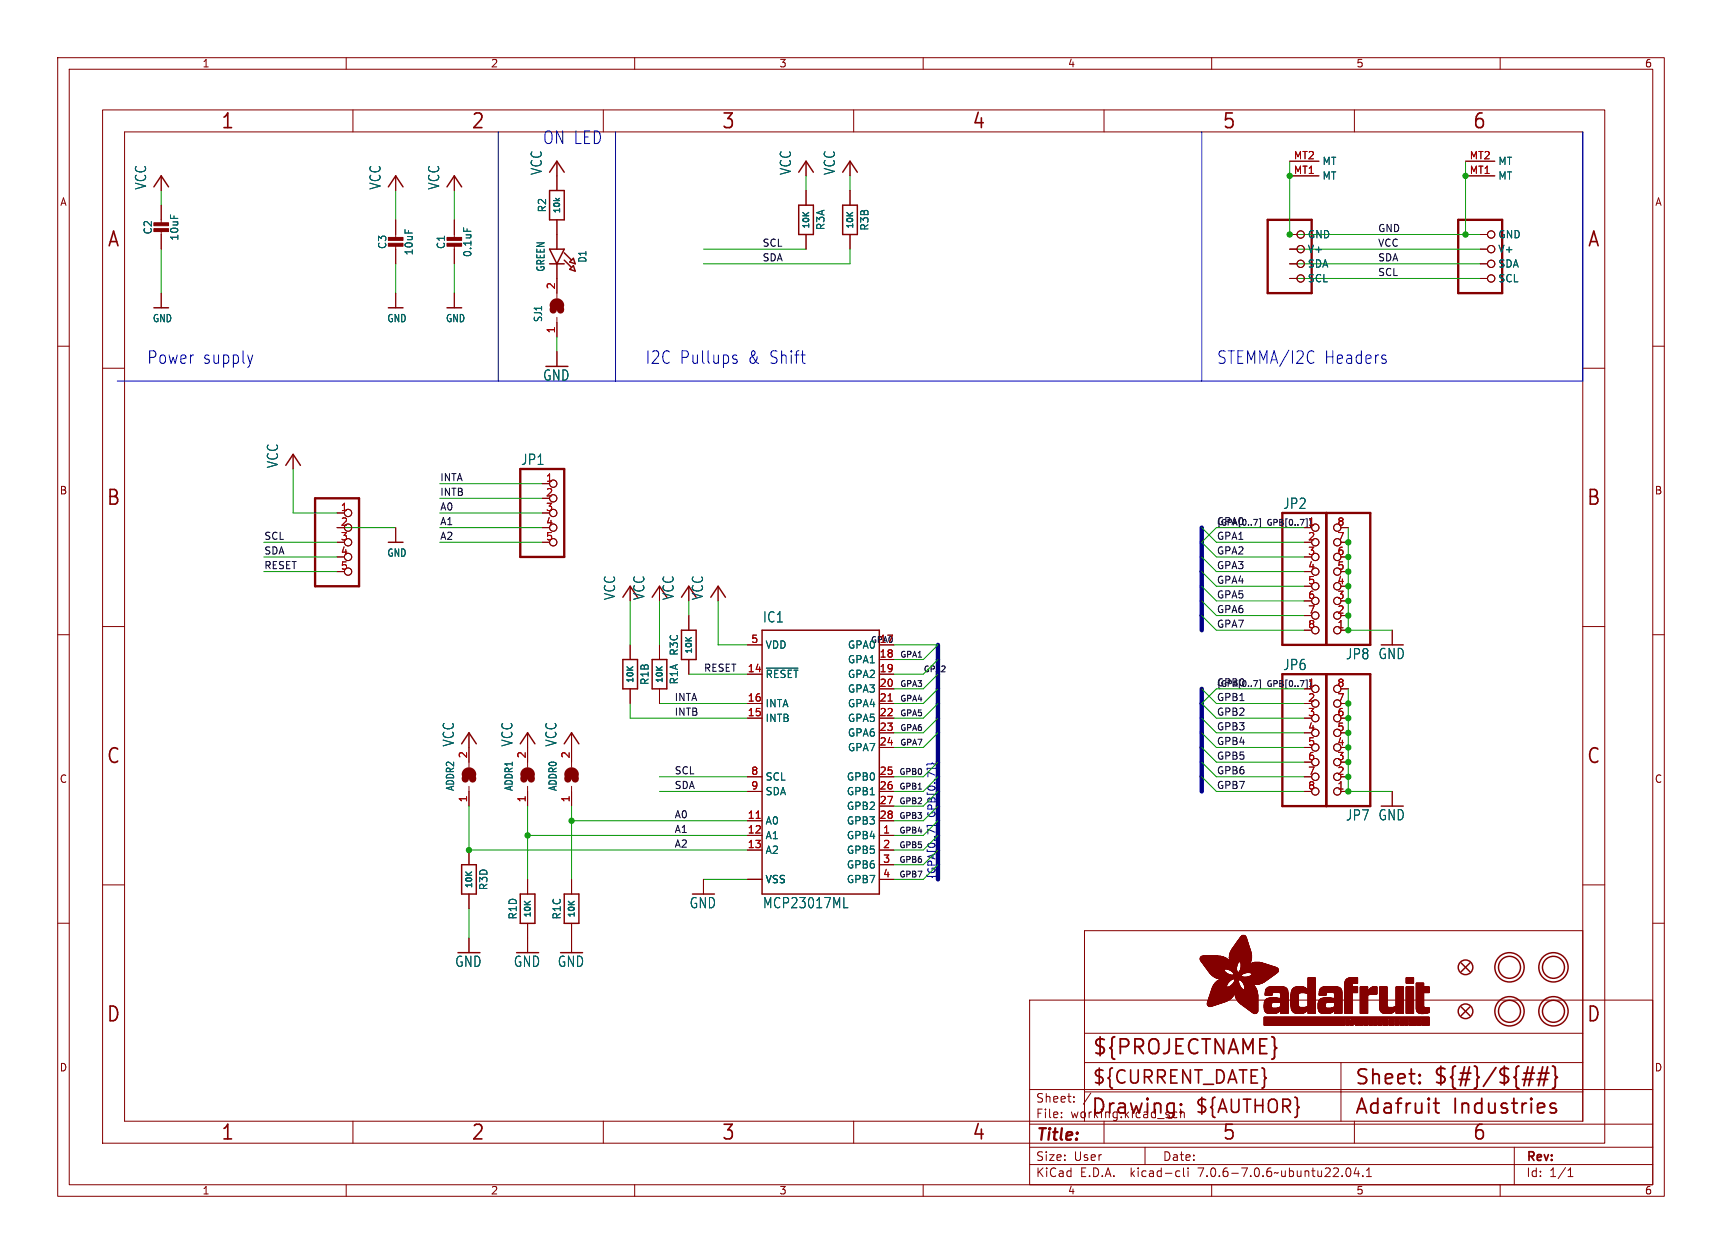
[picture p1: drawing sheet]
<svg xmlns="http://www.w3.org/2000/svg" width="298mm" height="217mm" viewBox="0 0 298 217" stroke-linecap="round" stroke-linejoin="round" font-family="sans-serif">
<defs><g id="words">
<g font-size="3.5" fill="#840000">
<text x="38.2" y="22.7">1</text>
<text x="81.6" y="22.7">2</text>
<text x="125" y="22.7">3</text>
<text x="168.4" y="22.7">4</text>
<text x="211.8" y="22.7">5</text>
<text x="255.1" y="22.7">6</text>
<text x="18.5" y="43.1">A</text>
<text x="275" y="43.1">A</text>
<text x="18.3" y="87.9">B</text>
<text x="274.9" y="87.9">B</text>
<text x="18.3" y="132.7">C</text>
<text x="274.9" y="132.7">C</text>
<text x="18.3" y="177.4">D</text>
<text x="274.9" y="177.4">D</text>
<text x="189.2" y="183.2">${PROJECTNAME}</text>
<text x="234.7" y="188.4">Sheet:</text>
<text x="248.3" y="188.3">${#}/${##}</text>
<text x="38.2" y="197.9">1</text>
<text x="81.6" y="197.9">2</text>
<text x="125" y="197.9">3</text>
<text x="168.4" y="197.9">4</text>
<text x="189" y="193.5">Drawing:</text>
<text x="211.8" y="197.9">5</text>
<text x="234.7" y="193.5">Adafruit</text>
<text x="251.8" y="193.5">Industries</text>
<text x="255.1" y="197.9">6</text>
</g>
<g font-size="3.2" fill="#840000">
<text x="189.2" y="188.2">${CURRENT_DATE}</text>
<text x="207" y="193.3">${AUTHOR}</text>
</g>
<g font-size="3" fill="#0000c2">
<text x="94" y="25.2">ON LED</text>
<text x="25.4" y="63.3">Power</text>
<text x="35.1" y="63.3">supply</text>
<text x="111.8" y="63.3">I2C Pullups</text>
<text x="129.6" y="63.3">&amp; Shift</text>
<text x="210.8" y="63.3">STEMMA/I2C</text>
<text x="229.5" y="63.3">Headers</text>
</g>
<text font-size="2.8" fill="#840000" x="179.4" y="198.2">Title:</text>
<g font-size="2.5" fill="#006464">
<text x="25.5" y="33" transform="rotate(-90 25.5 33)">VCC</text>
<text x="66.2" y="33" transform="rotate(-90 66.2 33)">VCC</text>
<text x="76.3" y="33" transform="rotate(-90 76.3 33)">VCC</text>
<text x="94.1" y="30.4" transform="rotate(-90 94.1 30.4)">VCC</text>
<text x="137.3" y="30.4" transform="rotate(-90 137.3 30.4)">VCC</text>
<text x="144.9" y="30.4" transform="rotate(-90 144.9 30.4)">VCC</text>
<text x="94" y="66.2">GND</text>
<text x="48.4" y="81.2" transform="rotate(-90 48.4 81.2)">VCC</text>
<text x="90.2" y="80.8">JP1</text>
<text x="222.3" y="88.4">JP2</text>
<text x="106.8" y="104.1" transform="rotate(-90 106.8 104.1)">VCC</text>
<text x="132.1" y="108.1">IC1</text>
<text x="222.3" y="116.3">JP6</text>
<text x="233.2" y="114.5">JP8</text>
<text x="238.8" y="114.4">GND</text>
<text x="78.9" y="129.5" transform="rotate(-90 78.9 129.5)">VCC</text>
<text x="89" y="129.5" transform="rotate(-90 89 129.5)">VCC</text>
<text x="96.7" y="129.5" transform="rotate(-90 96.7 129.5)">VCC</text>
<text x="233.2" y="142.4">JP7</text>
<text x="238.8" y="142.4">GND</text>
<text x="119.4" y="157.6">GND</text>
<text x="132.1" y="157.6">MCP23017ML</text>
<text x="78.8" y="167.8">GND</text>
<text x="89" y="167.8">GND</text>
<text x="96.6" y="167.8">GND</text>
</g>
<g font-size="2.5" fill="#840000">
<text x="111.9" y="104.1" transform="rotate(-90 111.9 104.1)">VCC</text>
<text x="117" y="104.1" transform="rotate(-90 117 104.1)">VCC</text>
<text x="122.1" y="104.1" transform="rotate(-90 122.1 104.1)">VCC</text>
</g>
<g font-size="2.1" fill="#840000">
<text x="179.4" y="191.3">Sheet:</text>
<text x="179.4" y="194">File:</text>
<text x="185.5" y="194">working.kicad_sch</text>
<text x="179.4" y="201.4">Size:</text>
<text x="186.1" y="201.4">User</text>
<text x="201.4" y="201.4">Date:</text>
<text x="264.4" y="201.6">Rev:</text>
<text x="179.4" y="204.2">KiCad</text>
<text x="187.2" y="204.2">E.D.A.</text>
<text x="196.1" y="204.2">kicad-cli</text>
<text x="207.9" y="204.2">7.0.6-7.0.6~ubuntu22.04.1</text>
<text x="264.4" y="204.2">Id:</text>
<text x="268.5" y="204.2">1/1</text>
</g>
<g font-size="1.8" fill="#840000">
<text x="35" y="11.9">1</text>
<text x="85" y="11.9">2</text>
<text x="135" y="11.9">3</text>
<text x="185" y="11.9">4</text>
<text x="235" y="11.9">5</text>
<text x="285" y="11.9">6</text>
<text x="10.3" y="35.9">A</text>
<text x="286.8" y="35.9">A</text>
<text x="10.3" y="85.9">B</text>
<text x="286.7" y="85.9">B</text>
<text x="10.3" y="135.9">C</text>
<text x="286.7" y="135.9">C</text>
<text x="10.3" y="185.9">D</text>
<text x="286.7" y="185.9">D</text>
<text x="35" y="207.2">1</text>
<text x="85" y="207.2">2</text>
<text x="135" y="207.2">3</text>
<text x="185" y="207.2">4</text>
<text x="235" y="207.2">5</text>
<text x="285" y="207.2">6</text>
</g>
<g font-size="1.8" fill="#a90000">
<text x="224.1" y="27.7">MT2</text>
<text x="254.6" y="27.7">MT2</text>
<text x="224.1" y="30.2">MT1</text>
<text x="254.6" y="30.2">MT1</text>
<text x="96.3" y="50.2" transform="rotate(-90 96.3 50.2)">2</text>
<text x="96.3" y="57.9" transform="rotate(-90 96.3 57.9)">1</text>
<text x="94.5" y="83.6">1</text>
<text x="59" y="88.6">1</text>
<text x="94.5" y="86.1">2</text>
<text x="94.5" y="88.6">3</text>
<text x="59" y="91.2">2</text>
<text x="59" y="93.7">3</text>
<text x="94.5" y="91.2">4</text>
<text x="94.5" y="93.7">5</text>
<text x="226.6" y="91.2">1</text>
<text x="226.6" y="93.7">2</text>
<text x="231.7" y="93.7">7</text>
<text x="231.7" y="91.2">8</text>
<text x="59" y="96.3">4</text>
<text x="59" y="98.8">5</text>
<text x="226.6" y="96.3">3</text>
<text x="226.6" y="98.8">4</text>
<text x="226.6" y="101.3">5</text>
<text x="231.7" y="101.3">4</text>
<text x="231.7" y="98.8">5</text>
<text x="231.7" y="96.3">6</text>
<text x="226.6" y="103.9">6</text>
<text x="226.6" y="106.4">7</text>
<text x="231.7" y="106.4">2</text>
<text x="231.7" y="103.9">3</text>
<text x="130.1" y="111.5">5</text>
<text x="152.4" y="111.5">17</text>
<text x="226.6" y="109">8</text>
<text x="231.7" y="109">1</text>
<text x="129.5" y="116.6">14</text>
<text x="152.4" y="114">18</text>
<text x="152.4" y="116.6">19</text>
<text x="152.4" y="119.1">20</text>
<text x="226.6" y="119.1">1</text>
<text x="231.7" y="119.1">8</text>
<text x="129.5" y="124.2">15</text>
<text x="129.5" y="121.7">16</text>
<text x="152.4" y="121.7">21</text>
<text x="152.4" y="124.2">22</text>
<text x="226.6" y="121.7">2</text>
<text x="226.6" y="124.2">3</text>
<text x="231.7" y="124.2">6</text>
<text x="231.7" y="121.7">7</text>
<text x="81" y="131.5" transform="rotate(-90 81 131.5)">2</text>
<text x="91.2" y="131.5" transform="rotate(-90 91.2 131.5)">2</text>
<text x="98.8" y="131.5" transform="rotate(-90 98.8 131.5)">2</text>
<text x="152.4" y="126.7">23</text>
<text x="152.4" y="129.3">24</text>
<text x="226.6" y="126.7">4</text>
<text x="226.6" y="129.3">5</text>
<text x="226.6" y="131.8">6</text>
<text x="231.7" y="131.8">3</text>
<text x="231.7" y="129.3">4</text>
<text x="231.7" y="126.7">5</text>
<text x="130.1" y="134.4">8</text>
<text x="130.1" y="136.9">9</text>
<text x="152.4" y="134.4">25</text>
<text x="152.4" y="136.9">26</text>
<text x="226.6" y="134.4">7</text>
<text x="226.6" y="136.9">8</text>
<text x="231.7" y="136.9">1</text>
<text x="231.7" y="134.4">2</text>
<text x="81" y="139.1" transform="rotate(-90 81 139.1)">1</text>
<text x="91.2" y="139.1" transform="rotate(-90 91.2 139.1)">1</text>
<text x="98.8" y="139.1" transform="rotate(-90 98.8 139.1)">1</text>
<text x="129.5" y="142">11</text>
<text x="152.4" y="139.4">27</text>
<text x="152.4" y="142">28</text>
<text x="129.5" y="144.5">12</text>
<text x="129.5" y="147.1">13</text>
<text x="153" y="144.5">1</text>
<text x="153" y="147.1">2</text>
<text x="153" y="149.6">3</text>
<text x="153" y="152.1">4</text>
</g>
<g font-size="1.8" fill="#006464">
<text x="229.1" y="28.8">MT</text>
<text x="259.6" y="28.8">MT</text>
<text x="229.1" y="31.3">MT</text>
<text x="259.6" y="31.3">MT</text>
<text x="26.5" y="40.7" transform="rotate(-90 26.5 40.7)">C2</text>
<text x="31.1" y="41.8" transform="rotate(-90 31.1 41.8)">10uF</text>
<text x="94.8" y="36.9" transform="rotate(-90 94.8 36.9)">R2</text>
<text x="143.1" y="40" transform="rotate(-90 143.1 40)">R3A</text>
<text x="150.7" y="40.1" transform="rotate(-90 150.7 40.1)">R3B</text>
<text x="226.6" y="41.5">GND</text>
<text x="259.6" y="41.5">GND</text>
<text x="67.2" y="43.3" transform="rotate(-90 67.2 43.3)">C3</text>
<text x="71.7" y="44.4" transform="rotate(-90 71.7 44.4)">10uF</text>
<text x="77.3" y="43.3" transform="rotate(-90 77.3 43.3)">C1</text>
<text x="81.9" y="44.7" transform="rotate(-90 81.9 44.7)">0.1uF</text>
<text x="94.6" y="47.2" transform="rotate(-90 94.6 47.2)">GREEN</text>
<text x="101.8" y="45.6" transform="rotate(-90 101.8 45.6)">D1</text>
<text x="226.6" y="44">V+</text>
<text x="226.6" y="46.6">SDA</text>
<text x="259.6" y="44">V+</text>
<text x="259.6" y="46.6">SDA</text>
<text x="226.6" y="49.1">SCL</text>
<text x="259.6" y="49.1">SCL</text>
<text x="26.4" y="56">GND</text>
<text x="67" y="56">GND</text>
<text x="77.2" y="56">GND</text>
<text x="94.1" y="55.9" transform="rotate(-90 94.1 55.9)">SJ1</text>
<text x="67" y="96.7">GND</text>
<text x="117.7" y="113.7" transform="rotate(-90 117.7 113.7)">R3C</text>
<text x="132.6" y="112.6">VDD</text>
<text x="146.9" y="112.6">GPA0</text>
<text x="112.6" y="118.8" transform="rotate(-90 112.6 118.8)">R1B</text>
<text x="117.7" y="118.7" transform="rotate(-90 117.7 118.7)">R1A</text>
<text x="132.6" y="117.7">~{RESET}</text>
<text x="146.9" y="115.2">GPA1</text>
<text x="146.9" y="117.7">GPA2</text>
<text x="132.6" y="125.3">INTB</text>
<text x="132.6" y="122.8">INTA</text>
<text x="146.9" y="120.2">GPA3</text>
<text x="146.9" y="122.8">GPA4</text>
<text x="146.9" y="125.3">GPA5</text>
<text x="146.9" y="127.9">GPA6</text>
<text x="146.9" y="130.4">GPA7</text>
<text x="78.9" y="137.2" transform="rotate(-90 78.9 137.2)">ADDR2</text>
<text x="89.1" y="137.2" transform="rotate(-90 89.1 137.2)">ADDR1</text>
<text x="96.7" y="137.2" transform="rotate(-90 96.7 137.2)">ADDR0</text>
<text x="132.6" y="135.5">SCL</text>
<text x="146.7" y="135.5">GPB0</text>
<text x="132.6" y="143.1">A0</text>
<text x="132.6" y="138">SDA</text>
<text x="146.7" y="138">GPB1</text>
<text x="146.7" y="140.6">GPB2</text>
<text x="146.7" y="143.1">GPB3</text>
<text x="132.6" y="145.6">A1</text>
<text x="132.6" y="148.2">A2</text>
<text x="146.7" y="145.6">GPB4</text>
<text x="146.7" y="148.2">GPB5</text>
<text x="84.7" y="154.4" transform="rotate(-90 84.7 154.4)">R3D</text>
<text x="132.6" y="153.3">VSS</text>
<text x="146.7" y="150.7">GPB6</text>
<text x="146.7" y="153.3">GPB7</text>
<text x="89.8" y="159.5" transform="rotate(-90 89.8 159.5)">R1D</text>
<text x="97.4" y="159.5" transform="rotate(-90 97.4 159.5)">R1C</text>
</g>
<g font-size="1.7" fill="#0f0f0f">
<text x="238.8" y="40.3">GND</text>
<text x="132.1" y="45.4">SDA</text>
<text x="132.1" y="42.8">SCL</text>
<text x="238.8" y="42.8">VCC</text>
<text x="238.8" y="47.9">SCL</text>
<text x="238.8" y="45.4">SDA</text>
<text x="76.2" y="83.5">INTA</text>
<text x="76.2" y="86">INTB</text>
<text x="76.2" y="88.6">A0</text>
<text x="45.7" y="93.6">SCL</text>
<text x="76.2" y="91.1">A1</text>
<text x="76.2" y="93.6">A2</text>
<text x="210.8" y="93.6">GPA1</text>
<text x="210.8" y="91.1">GPA0</text>
<text x="45.7" y="98.7">RESET</text>
<text x="45.7" y="96.2">SDA</text>
<text x="210.8" y="96.2">GPA2</text>
<text x="210.8" y="98.7">GPA3</text>
<text x="210.8" y="101.3">GPA4</text>
<text x="210.8" y="103.8">GPA5</text>
<text x="210.8" y="106.3">GPA6</text>
<text x="210.8" y="108.9">GPA7</text>
<text x="121.9" y="116.5">RESET</text>
<text x="210.8" y="119">GPB0</text>
<text x="116.8" y="124.1">INTB</text>
<text x="116.8" y="121.6">INTA</text>
<text x="210.8" y="121.6">GPB1</text>
<text x="210.8" y="124.1">GPB2</text>
<text x="210.8" y="129.2">GPB4</text>
<text x="210.8" y="126.7">GPB3</text>
<text x="210.8" y="131.7">GPB5</text>
<text x="116.8" y="136.8">SDA</text>
<text x="116.8" y="134.3">SCL</text>
<text x="210.8" y="136.8">GPB7</text>
<text x="210.8" y="134.3">GPB6</text>
<text x="116.8" y="141.9">A0</text>
<text x="116.8" y="147">A2</text>
<text x="116.8" y="144.4">A1</text>
</g>
<g font-size="1.7" fill="#000084">
<text x="162.2" y="141.6" transform="rotate(-90 162.2 141.6)">GPB[0..7]}</text>
<text x="162.2" y="152.4" transform="rotate(-90 162.2 152.4)">{GPA[0..7]</text>
</g>
<g font-size="1.4" fill="#006464">
<text x="97.3" y="37.1" transform="rotate(-90 97.3 37.1)">10k</text>
<text x="140.5" y="39.8" transform="rotate(-90 140.5 39.8)">10K</text>
<text x="148.1" y="39.8" transform="rotate(-90 148.1 39.8)">10K</text>
<text x="120.2" y="113.4" transform="rotate(-90 120.2 113.4)">10K</text>
<text x="150.8" y="111.5">GPA0</text>
<text x="110" y="118.5" transform="rotate(-90 110 118.5)">10K</text>
<text x="115.1" y="118.5" transform="rotate(-90 115.1 118.5)">10K</text>
<text x="82.1" y="154.1" transform="rotate(-90 82.1 154.1)">10K</text>
<text x="92.3" y="159.2" transform="rotate(-90 92.3 159.2)">10K</text>
<text x="99.9" y="159.2" transform="rotate(-90 99.9 159.2)">10K</text>
</g>
<g font-size="1.4" fill="#0f0f0f">
<text x="210.8" y="91.2">{GPA[0..7]</text>
<text x="219.7" y="91.2">GPB[0..7]}</text>
<text x="155.9" y="114">GPA1</text>
<text x="155.9" y="119.1">GPA3</text>
<text x="160" y="116.6">GPA2</text>
<text x="210.8" y="119.1">{GPA[0..7]</text>
<text x="219.7" y="119.1">GPB[0..7]}</text>
<text x="155.9" y="121.6">GPA4</text>
<text x="155.9" y="124.2">GPA5</text>
<text x="155.9" y="126.7">GPA6</text>
<text x="155.9" y="129.3">GPA7</text>
<text x="155.8" y="136.9">GPB1</text>
<text x="155.8" y="134.3">GPB0</text>
<text x="155.8" y="139.4">GPB2</text>
<text x="155.8" y="142">GPB3</text>
<text x="155.8" y="144.5">GPB4</text>
<text x="155.8" y="149.6">GPB6</text>
<text x="155.8" y="147">GPB5</text>
<text x="155.8" y="152.1">GPB7</text>
</g>
</g></defs>
<g fill="none" stroke="#840000" stroke-width=".17">
<path d="M10 10h278.5v197.3h-278.5zM12 12h274.5v193.3h-274.5zM17.8 19h260.3v179.1h-260.3zM60 10v2M61.2 19v3.9M104.6 19v3.9M110 10v2M148 19v3.9M160 10v2M191.3 19v3.9M210 10v2M234.7 19v3.9"/>
<path d="M260 10v2M21.6 22.9h252.7v171.4h-252.7zM27.9 30.5v2.5M27.9 35.6v3.3M27.9 39.9v3.3M68.6 30.5v2.5M68.6 38.1v3.3M78.7 30.5v2.5M78.7 38.1v3.3M96.5 27.9v5.1M96.5 38.1v5.1M139.7 27.9v2.6"/>
<path d="M139.7 33v2.6M147.3 27.9v2.6M147.3 33v2.6M223.5 30.5h5.1M223.5 27.9h5.1M254 30.5h5.1M254 27.9h5.1M10 60h2M27.9 50.8v2.5M68.6 42.4v3.3M68.6 50.8v2.5M78.7 42.4v3.3"/>
<path d="M78.7 50.8v2.5M96.5 45.7v6M96.5 55v3.4M139.7 40.6v2.6M147.3 40.6v2.6M223.5 40.6h1.3M223.5 43.2h1.3M223.5 45.7h1.3M223.5 48.3h1.3M256.5 40.6h1.3M256.5 43.2h1.3M256.5 45.7h1.3"/>
<path d="M256.5 48.3h1.3M286.5 60h2M17.8 63.8h3.8M50.8 78.7v2.6M96.5 61v2.5M274.3 63.8h3.8M58.4 88.9h1.3M58.4 94h1.3M58.4 99.1h1.3M68.6 91.4v2.6M94 83.8h1.2M94 88.9h1.2"/>
<path d="M94 94h1.2M226.1 91.4h1.2M226.1 96.5h1.2M232.4 94h1.3M232.4 99.1h1.3M232.4 91.4h1.3M232.4 96.5h1.3M10 110h2M17.8 108.6h3.8M109.2 111.8v2.5M109.2 119.4v2.5M114.3 111.8v2.5"/>
<path d="M114.3 119.4v2.5M119.4 106.7v2.5M119.4 114.3v2.5M124.5 101.6v2.5M129.5 116.8h2.6M129.5 111.8h2.6M152.4 116.8h2.5M152.4 111.8h2.5M152.4 114.3h2.5M152.4 119.4h2.5M226.1 119.4h1.2M226.1 101.6h1.2"/>
<path d="M226.1 104.1h1.2M226.1 106.7h1.2M226.1 109.2h1.2M232.4 119.4h1.3M232.4 101.6h1.3M232.4 104.1h1.3M232.4 106.7h1.3M232.4 109.2h1.3M241.3 109.2v2.6M274.3 108.6h3.8M286.5 110h2M81.3 127v6"/>
<path d="M81.3 136.3v3.4M91.4 127v6M91.4 136.3v3.4M99.1 127v6M99.1 136.3v3.4M129.5 124.5h2.6M129.5 121.9h2.6M129.5 134.6h2.6M129.5 137.2h2.6M152.4 124.5h2.5M152.4 121.9h2.5M152.4 127h2.5"/>
<path d="M152.4 129.5h2.5M152.4 134.6h2.5M152.4 137.2h2.5M152.4 139.7h2.5M226.1 124.5h1.2M226.1 129.5h1.2M226.1 134.6h1.2M226.1 137.2h1.2M226.1 132.1h1.2M232.4 124.5h1.3M232.4 121.9h1.3M232.4 127h1.3"/>
<path d="M232.4 129.5h1.3M232.4 134.6h1.3M232.4 137.2h1.3M232.4 132.1h1.3M241.3 137.2v2.5M10 160h2M17.8 153.4h3.8M81.3 147.3v2.6M81.3 154.9v2.6M91.4 152.4v2.5M99.1 152.4v2.5M121.9 152.4v2.5"/>
<path d="M129.5 144.8h2.6M129.5 142.2h2.6M129.5 147.3h2.6M129.5 152.4h2.6M152.4 144.8h2.5M152.4 142.2h2.5M152.4 147.3h2.5M152.4 149.9h2.5M152.4 152.4h2.5M274.3 153.4h3.8M286.5 160h2M81.3 162.6v2.5"/>
<path d="M91.4 160v5.1M99.1 160v5.1M178.4 173.3h108.1v32h-108.1zM188 179.1h86.3M274.3 161.3h-86.3v33M61.2 194.3v3.8M104.6 194.3v3.8M148 194.3v3.8M178.4 198.8h108.1M178.4 194.8h108.1M178.4 188.8h108.1M184 193.6v.1"/>
<path d="M184 192.8v.1M186.1 190.9v.1M186.1 190.1v.1M188 184.1h86.3M188 189.2h86.3M189.1 189.4l-1.3 2M191.3 194.3v3.8M198.4 198.8v3M203.8 192.7l.2 .1M204 193.6l-.2 .1M204.6 192.2v1.5M204.6 192.9l.2-.2 .4 .1 .1 .9"/>
<path d="M232.4 184.1v10.2M234.7 194.3v3.8M262.5 198.8v6.5M60 205.3v2M110 205.3v2M160 205.3v2M178.4 201.8h108.1M204.1 202.9l.4 .1M204.5 203.8l-.4 .1M205.1 202.4v1.3l.2 .2M205.9 202.4v.2M205.9 202.9v1"/>
<path d="M210 205.3v2M233.5 202.5l.1-.1a.81 .81 0 0 1 .6 .6 .81 .81 0 0 1-.3 .8l-.1 .1a.81 .81 0 0 1-.6-.6 .81 .81 0 0 1 .3-.8zM235.1 202.3l-.4 1.1h.9M235.4 202.9v1M236.2 203.8v.1M236.8 203.9h.9M236.8 202.8l.5-.4v1.5M260 205.3v2M271.8 203.9h.8M271.8 202.8l.4-.4v1.5"/>
<circle cx="225.4" cy="48.3" r=".63"/>
<circle cx="225.4" cy="43.2" r=".63"/>
<circle cx="225.4" cy="45.7" r=".63"/>
<circle cx="225.4" cy="40.6" r=".63"/>
<circle cx="258.4" cy="40.6" r=".63"/>
<circle cx="258.4" cy="45.7" r=".63"/>
<circle cx="258.4" cy="43.2" r=".63"/>
<circle cx="258.4" cy="48.3" r=".63"/>
<circle cx="60.3" cy="96.5" r=".63"/>
<circle cx="60.3" cy="88.9" r=".63"/>
<circle cx="60.3" cy="91.4" r=".63"/>
<circle cx="60.3" cy="99.1" r=".63"/>
<circle cx="60.3" cy="94" r=".63"/>
<circle cx="95.9" cy="88.9" r=".63"/>
<circle cx="95.9" cy="86.4" r=".63"/>
<circle cx="95.9" cy="91.4" r=".63"/>
<circle cx="95.9" cy="83.8" r=".63"/>
<circle cx="95.9" cy="94" r=".63"/>
<circle cx="228" cy="91.4" r=".63"/>
<circle cx="228" cy="99.1" r=".63"/>
<circle cx="228" cy="94" r=".63"/>
<circle cx="228" cy="96.5" r=".63"/>
<circle cx="231.8" cy="99.1" r=".63"/>
<circle cx="231.8" cy="96.5" r=".63"/>
<circle cx="231.8" cy="91.4" r=".63"/>
<circle cx="231.8" cy="94" r=".63"/>
<circle cx="228" cy="101.6" r=".63"/>
<circle cx="228" cy="106.7" r=".63"/>
<circle cx="228" cy="109.2" r=".63"/>
<circle cx="228" cy="104.1" r=".63"/>
<circle cx="228" cy="119.4" r=".63"/>
<circle cx="231.8" cy="119.4" r=".63"/>
<circle cx="231.8" cy="106.7" r=".63"/>
<circle cx="231.8" cy="109.2" r=".63"/>
<circle cx="231.8" cy="104.1" r=".63"/>
<circle cx="231.8" cy="101.6" r=".63"/>
<circle cx="228" cy="121.9" r=".63"/>
<circle cx="228" cy="132.1" r=".63"/>
<circle cx="228" cy="124.5" r=".63"/>
<circle cx="228" cy="127" r=".63"/>
<circle cx="228" cy="129.5" r=".63"/>
<circle cx="228" cy="134.6" r=".63"/>
<circle cx="228" cy="137.2" r=".63"/>
<circle cx="231.8" cy="129.5" r=".63"/>
<circle cx="231.8" cy="127" r=".63"/>
<circle cx="231.8" cy="124.5" r=".63"/>
<circle cx="231.8" cy="132.1" r=".63"/>
<circle cx="231.8" cy="121.9" r=".63"/>
<circle cx="231.8" cy="134.6" r=".63"/>
<circle cx="231.8" cy="137.2" r=".63"/>
</g>
<g fill="none" stroke="#840000" stroke-width=".25">
<path d="M26.7 32.4l1.2-1.9 1.3 1.9M67.3 32.4l1.3-1.9 1.2 1.9M77.5 32.4l1.2-1.9 1.3 1.9M95.2 29.8l1.3-1.9 1.3 1.9M95.2 33h2.6v5.1h-2.6zM138.4 35.6h2.6v5h-2.6zM138.4 29.8l1.3-1.9 1.3 1.9M146 35.6h2.6v5h-2.6zM146 29.8l1.3-1.9 1.3 1.9M26.7 53.3h2.5M67.3 53.3h2.5M77.5 53.3h2.5"/>
<path d="M95.2 43.2h2.6l-1.3 2.5zM95.2 45.7h2.6M97.8 43.8l1.3 1.3M97.8 45.1l1.3 1.3M98.7 45.4l.7-.6 .3 .9zM98.7 46.7l.7-.7 .3 1zM49.5 80.6l1.3-1.9 1.3 1.9M67.3 94h2.5M107.9 114.3h2.6v5.1h-2.6zM109.2 101.6l-1.3 1.9M113 114.3h2.6v5.1h-2.6zM114.3 101.6l-1.3 1.9"/>
<path d="M118.1 109.2h2.5v5.1h-2.5zM119.4 101.6l-1.3 1.9M123.2 103.5l1.3-1.9 1.2 1.9M132.1 109.2h20.3v45.7h-20.3zM80 128.9l1.3-1.9 1.2 1.9M90.2 128.9l1.2-1.9 1.3 1.9M97.8 128.9l1.3-1.9 1.2 1.9M80 149.9h2.5v5h-2.5zM90.2 154.9h2.5v5.1h-2.5zM97.8 154.9h2.5v5.1h-2.5zM253.2 174.5l1.6 1.5M253.2 166.9l1.6 1.5"/>
<path d="M254.8 174.5l-1.6 1.5M254.8 166.9l-1.6 1.5"/>
<circle cx="254" cy="167.6" r="1.27"/>
<circle cx="254" cy="175.3" r="1.27"/>
<circle cx="261.6" cy="175.3" r="2.54"/>
<circle cx="261.6" cy="167.6" r="2.54"/>
<circle cx="261.6" cy="175.3" r="1.9"/>
<circle cx="261.6" cy="167.6" r="1.9"/>
<circle cx="269.2" cy="175.3" r="2.54"/>
<circle cx="269.2" cy="167.6" r="2.54"/>
<circle cx="269.2" cy="175.3" r="1.9"/>
<circle cx="269.2" cy="167.6" r="1.9"/>
</g>
<path d="M95.9 53.7a.64 .64 0 0 1 .6-.6 .64 .64 0 0 1 .7 .6M95.9 53a.64 .64 0 0 1 .6-.7 .64 .64 0 0 1 .7 .7M80.6 135a.64 .64 0 0 1 .7-.6 .64 .64 0 0 1 .6 .6M80.6 134.2a.64 .64 0 0 1 .7-.6 .64 .64 0 0 1 .6 .6M90.8 135a.64 .64 0 0 1 .6-.6 .64 .64 0 0 1 .7 .6M90.8 134.2a.64 .64 0 0 1 .6-.6 .64 .64 0 0 1 .7 .6M98.4 135a.64 .64 0 0 1 .7-.6 .64 .64 0 0 1 .6 .6M98.4 134.2a.64 .64 0 0 1 .7-.6 .64 .64 0 0 1 .6 .6" fill="none" stroke="#840000" stroke-width="1.3"/>
<path d="M219.7 38.1h7.6v12.7h-7.6zM252.7 38.1h7.6v12.7h-7.6zM54.6 86.4h7.6v15.2h-7.6zM90.2 81.3h7.6v15.2h-7.6zM222.2 88.9h15.3v22.9h-15.3zM229.9 88.9v22.9M222.2 116.8h15.3v22.9h-15.3zM229.9 116.8v22.9" fill="none" stroke="#840000" stroke-width=".41"/>
<path d="M153.9 121.5h.7M131.1 141.8h.7" fill="none" stroke="#a90000" stroke-width=".17"/>
<path d="M80.3 39.5v.6M132.8 115.8h5.5M146.2 157.3h.8" fill="none" stroke="#006464" stroke-width=".17"/>
<g fill="#840000" stroke="#840000" stroke-width=".17">
<path d="M208 166.3h4.8z"/>
<path d="M208 166.2l4.8 .1z"/>
<path d="M208 166.2h4.8z"/>
<path d="M208 166.2h4.7z"/>
<path d="M208 166.1l4.7 .1z"/>
<path d="M208 166.1h4.6z"/>
<path d="M208 166l4.5 .1z"/>
<path d="M208 166h4.5z"/>
<path d="M208 166.4h4.9z"/>
<path d="M208 166.3l4.9 .1z"/>
<path d="M208 166h4.4z"/>
<path d="M208 165.9l4.4 .1z"/>
<path d="M208.1 166.4l4.9 .1z"/>
<path d="M208.1 165.9h4.2z"/>
<path d="M208.1 166.5h4.9z"/>
<path d="M208.1 165.9h4.1z"/>
<path d="M208.1 165.8l4 .1z"/>
<path d="M208.1 166.6h5z"/>
<path d="M208.1 166.5l4.9 .1z"/>
<path d="M208.1 165.8h3.9z"/>
<path d="M208.2 166.6h4.9z"/>
<path d="M208.2 165.8h3.6z"/>
<path d="M208.2 166.6l4.9 .1z"/>
<path d="M208.2 165.7l3.5 .1z"/>
<path d="M208.2 166.7h5z"/>
<path d="M208.2 166.7h4.9z"/>
<path d="M208.3 166.7l4.9 .1z"/>
<path d="M208.3 165.7h3.3z"/>
<path d="M208.3 166.8h6.3z"/>
<path d="M208.3 166.8h4.9z"/>
<path d="M208.3 166.8l6.3 .1z"/>
<path d="M208.4 166.9h6.2z"/>
<path d="M208.4 167h6.1z"/>
<path d="M208.4 166.9l6.1 .1z"/>
<path d="M208.4 165.7h2.8z"/>
<path d="M208.5 167h6z"/>
<path d="M208.5 167l6 .1z"/>
<path d="M208.6 167.1h5.9z"/>
<path d="M208.6 167.1l5.8 .1z"/>
<path d="M208.6 167.2h5.8z"/>
<path d="M208.7 167.2l5.7 .1z"/>
<path d="M208.7 167.3h5.7z"/>
<path d="M208.7 167.3l5.7 .1z"/>
<path d="M208.8 167.4h5.6z"/>
<path d="M208.8 167.5h5.5z"/>
<path d="M208.8 167.4l5.5 .1z"/>
<path d="M208.9 167.5l5.4 .1z"/>
<path d="M208.9 167.6h5.4z"/>
<path d="M208.9 167.6l5.4 .1z"/>
<path d="M209 167.7h5.3z"/>
<path d="M209 167.7l5.3 .1z"/>
<path d="M209 167.8h5.3z"/>
<path d="M209.1 167.8h5.2z"/>
<path d="M209.1 167.8l5.2 .1z"/>
<path d="M209.1 167.9h5.2z"/>
<path d="M209.2 167.9l3.1 .1z"/>
<path d="M209.2 168h3z"/>
<path d="M209.2 174.1h1.8z"/>
<path d="M209.2 174l1.8 .1z"/>
<path d="M209.2 174h2z"/>
<path d="M209.2 174h2.1z"/>
<path d="M209.2 173.9l2.1 .1z"/>
<path d="M209.2 173.9h2.3z"/>
<path d="M209.2 173.9h2.4z"/>
<path d="M209.2 173.8l2.4 .1z"/>
<path d="M209.2 173.8h2.6z"/>
<path d="M209.2 168l3 .1z"/>
<path d="M209.3 174.1l1.4 .1z"/>
<path d="M209.3 174.1h1.5z"/>
<path d="M209.3 173.8h2.6z"/>
<path d="M209.3 173.7l2.6 .1z"/>
<path d="M209.3 173.7h2.8z"/>
<path d="M209.3 168.1h2.9z"/>
<path d="M209.3 174.2h1.2z"/>
<path d="M209.3 174.2h1.3z"/>
<path d="M209.3 173.7h2.9z"/>
<path d="M209.3 173.6l3 .1z"/>
<path d="M209.3 173.6h3.1z"/>
<path d="M209.3 173.6h3.2z"/>
<path d="M209.3 168.1l2.9 .1z"/>
<path d="M209.3 174.2l1.1 .1z"/>
<path d="M209.3 173.5l3.3 .1z"/>
<path d="M209.3 173.5h3.3z"/>
<path d="M209.3 173.4l3.4 .1z"/>
<path d="M209.3 173.4h3.5z"/>
<path d="M209.3 168.2h2.9z"/>
<path d="M209.4 174.3h.9z"/>
<path d="M209.4 173.4h3.4z"/>
<path d="M209.4 174.3h.8z"/>
<path d="M209.4 173.3l3.5 .1z"/>
<path d="M209.4 173.3h3.5z"/>
<path d="M209.4 173.3h3.6z"/>
<path d="M209.4 173.2l3.7 .1z"/>
<path d="M209.4 168.3h2.8z"/>
<path d="M209.4 168.2l2.8 .1z"/>
<path d="M209.4 174.3l.7 .1z"/>
<path d="M209.4 173.2h3.7z"/>
<path d="M209.4 173.2h3.8z"/>
<path d="M209.4 173.1l3.8 .1z"/>
<path d="M209.4 173.1h3.9z"/>
<path d="M209.5 173.1h3.8z"/>
<path d="M209.5 173l3.8 .1z"/>
<path d="M209.5 168.3l2.8 .1z"/>
<path d="M209.5 174.4h.5z"/>
<path d="M209.5 173h3.9z"/>
<path d="M209.5 172.9l4 .1z"/>
<path d="M209.5 168.4h2.8z"/>
<path d="M209.5 172.9h4z"/>
<path d="M209.5 172.8l4.1 .1z"/>
<path d="M209.5 172.8h4.1z"/>
<path d="M209.5 168.4l2.9 .1z"/>
<path d="M209.6 172.8h4z"/>
<path d="M209.6 172.7l4 .1z"/>
<path d="M209.6 168.5h2.8z"/>
<path d="M209.6 174.4h.3z"/>
<path d="M209.6 172.7h4.1z"/>
<path d="M209.6 172.6l4.1 .1z"/>
<path d="M209.6 168.5l2.9 .1z"/>
<path d="M209.6 172.6h4.1z"/>
<path d="M209.6 172.6h4.2z"/>
<path d="M209.6 172.5l4.2 .1z"/>
<path d="M209.6 172.5h4.2z"/>
<path d="M209.6 168.6h3z"/>
<path d="M209.6 168.6h2.9z"/>
<path d="M209.7 172.5h4.1z"/>
<path d="M209.7 172.4l4.1 .1z"/>
<path d="M209.7 172.4h4.2z"/>
<path d="M209.7 172.3l4.2 .1z"/>
<path d="M209.7 168.6l2.9 .1z"/>
<path d="M209.8 172.3h4.1z"/>
<path d="M209.8 172.2l4.1 .1z"/>
<path d="M209.8 172.2h4.1z"/>
<path d="M209.8 168.7l2.9 .1z"/>
<path d="M209.8 168.7h2.9z"/>
<path d="M209.8 172.1l4.2 .1z"/>
<path d="M209.8 172.1h4.2z"/>
<path d="M209.8 168.8h3z"/>
<path d="M209.8 172l4.2 .1z"/>
<path d="M209.8 172h4.2z"/>
<path d="M209.8 168.8h3.1z"/>
<path d="M209.9 171.9l4.1 .1z"/>
<path d="M209.9 171.9h4.1z"/>
<path d="M209.9 168.8l3 .1z"/>
<path d="M209.9 171.8l4.1 .1z"/>
<path d="M209.9 171.8h4.1z"/>
<path d="M209.9 168.9h3.1z"/>
<path d="M209.9 171.8h8z"/>
<path d="M209.9 171.7l8 .1z"/>
<path d="M209.9 171.7h7.9z"/>
<path d="M209.9 168.9h3.2z"/>
<path d="M210 171.6l7.8 .1z"/>
<path d="M210 171.6h7.8z"/>
<path d="M210 168.9l3.2 .1z"/>
<path d="M210 171.5l7.8 .1z"/>
<path d="M210 171.5h5.5z"/>
<path d="M210 169h3.3z"/>
<path d="M210 171.5h5.4z"/>
<path d="M210 171.4l5.4 .1z"/>
<path d="M210 171.4h5.3z"/>
<path d="M210 169h5.2z"/>
<path d="M210.1 171.3l5.1 .1z"/>
<path d="M210.1 171.3h5.1z"/>
<path d="M210.1 169l5.1 .1z"/>
<path d="M210.1 171.2l5 .1z"/>
<path d="M210.1 171.2h5z"/>
<path d="M210.1 171.1l5 .1z"/>
<path d="M210.1 171.1h4.9z"/>
<path d="M210.1 169.1h5z"/>
<path d="M210.2 171l2.5 .1z"/>
<path d="M210.2 171h2.5z"/>
<path d="M210.2 169.1h5z"/>
<path d="M210.2 171h2.4z"/>
<path d="M210.2 169.1l5 .1z"/>
<path d="M210.2 170.9l2.4 .1z"/>
<path d="M210.2 170.9h2.4z"/>
<path d="M210.2 169.2h5z"/>
<path d="M210.3 170.8l2.3 .1z"/>
<path d="M210.3 170.8h2.3z"/>
<path d="M210.3 169.2h4.9z"/>
<path d="M210.3 170.7l2.3 .1z"/>
<path d="M210.3 170.7h2.3z"/>
<path d="M210.3 169.2l5 .1z"/>
<path d="M210.4 170.7h2.2z"/>
<path d="M210.4 170.6l2.3 .1z"/>
<path d="M210.4 170.6h2.3z"/>
<path d="M210.4 169.3h5z"/>
<path d="M210.4 170.5l2.3 .1z"/>
<path d="M210.5 170.5h2.2z"/>
<path d="M210.5 169.3l5.2 .1z"/>
<path d="M210.5 170.4l2.3 .1z"/>
<path d="M210.5 170.4h2.3z"/>
<path d="M210.6 170.4h2.2z"/>
<path d="M210.6 169.4h9.6z"/>
<path d="M210.6 170.3l2.2 .1z"/>
<path d="M210.6 170.3h2.2z"/>
<path d="M210.7 170.3h2.2z"/>
<path d="M210.7 169.4l9.4 .1z"/>
<path d="M210.7 170.2l2.2 .1z"/>
<path d="M210.7 170.2h2.2z"/>
<path d="M210.8 170.2h2.2z"/>
<path d="M210.8 170.1l2.2 .1z"/>
<path d="M210.8 169.5h9.3z"/>
<path d="M210.8 170.1h2.2z"/>
<path d="M210.9 170.1h2.2z"/>
<path d="M211 170l2.1 .1z"/>
<path d="M211 170h2.1z"/>
<path d="M211 169.5l9 .1z"/>
<path d="M211 170h2.2z"/>
<path d="M211.1 169.9l2.2 .1z"/>
<path d="M211.1 169.9h2.2z"/>
<path d="M211.2 169.6h8.7z"/>
<path d="M211.2 169.8l2.1 .1z"/>
<path d="M211.3 169.8h2.1z"/>
<path d="M211.3 169.6h8.6z"/>
<path d="M211.4 169.7l2.1 .1z"/>
<path d="M211.5 169.7h2.1z"/>
<path d="M211.6 169.7h2z"/>
<path d="M211.7 169.6l2 .1z"/>
<path d="M212.7 167.9l1.6 .1z"/>
<path d="M212.8 168h1.5z"/>
<path d="M212.9 168h1.4z"/>
<path d="M212.9 171l2.1 .1z"/>
<path d="M213 171h2z"/>
<path d="M213 168l1.3 .1z"/>
<path d="M213 166h3.9z"/>
<path d="M213 165.9l3.9 .1z"/>
<path d="M213 165.9h3.9z"/>
<path d="M213 165.8l3.9 .1z"/>
<path d="M213.1 171h1.9z"/>
<path d="M213.1 168.1h1.2z"/>
<path d="M213.1 166.3l3.8 .1z"/>
<path d="M213.1 166.3h3.8z"/>
<path d="M213.1 166.2l3.8 .1z"/>
<path d="M213.1 166.2h3.8z"/>
<path d="M213.1 166.1l3.8 .1z"/>
<path d="M213.1 166.1h3.8z"/>
<path d="M213.1 166l3.8 .1z"/>
<path d="M213.1 165.8h3.8z"/>
<path d="M213.1 165.7l3.8 .1z"/>
<path d="M213.1 165.7h3.8z"/>
<path d="M213.1 165.6l3.8 .1z"/>
<path d="M213.1 165.6h3.8z"/>
<path d="M213.1 165.5l3.8 .1z"/>
<path d="M213.1 165.5h3.8z"/>
<path d="M213.1 166.4l3.7 .1z"/>
<path d="M213.1 166.4h3.8z"/>
<path d="M213.1 165.4l3.8 .1z"/>
<path d="M213.1 165.4h3.8z"/>
<path d="M213.1 170.9l1.9 .1z"/>
<path d="M213.1 166.5l3.7 .1z"/>
<path d="M213.1 166.5h3.7z"/>
<path d="M213.1 165.3l3.8 .1z"/>
<path d="M213.1 165.3h3.8z"/>
<path d="M213.2 170.9h1.7z"/>
<path d="M213.2 166.7h1.6z"/>
<path d="M213.2 166.6l3.6 .1z"/>
<path d="M213.2 166.6h3.6z"/>
<path d="M213.2 165.2l3.7 .1z"/>
<path d="M213.2 165.2h3.7z"/>
<path d="M213.2 165.1l3.7 .1z"/>
<path d="M213.2 168.1l1.1 .1z"/>
<path d="M213.2 166.7l1.5 .1z"/>
<path d="M213.2 166.7h1.5z"/>
<path d="M213.2 165.1h3.6z"/>
<path d="M213.2 165l3.6 .1z"/>
<path d="M213.3 170.9h1.6z"/>
<path d="M213.3 166.8h1.3z"/>
<path d="M213.3 165h3.5z"/>
<path d="M213.3 164.9l3.5 .1z"/>
<path d="M213.3 170.8l1.6 .1z"/>
<path d="M213.3 168.2h1z"/>
<path d="M213.3 164.9h3.5z"/>
<path d="M213.3 164.8l3.5 .1z"/>
<path d="M213.4 170.8h1.5z"/>
<path d="M213.4 164.8h3.4z"/>
<path d="M213.4 164.8h3.3z"/>
<path d="M213.4 164.7l3.3 .1z"/>
<path d="M213.4 168.2l1 .1z"/>
<path d="M213.4 164.7h3.3z"/>
<path d="M213.4 164.6l3.3 .1z"/>
<path d="M213.5 170.7l1.4 .1z"/>
<path d="M213.5 170.7h1.3z"/>
<path d="M213.5 168.3h.9z"/>
<path d="M213.5 164.6h3.2z"/>
<path d="M213.5 164.5l3.2 .1z"/>
<path d="M213.5 164.5h3.2z"/>
<path d="M213.5 164.5h3.1z"/>
<path d="M213.6 170.6l1.2 .1z"/>
<path d="M213.6 170.6h1.2z"/>
<path d="M213.6 168.3l.8 .1z"/>
<path d="M213.6 164.4l3 .1z"/>
<path d="M213.6 164.4h3z"/>
<path d="M213.6 168.4h.8z"/>
<path d="M213.6 164.3l3 .1z"/>
<path d="M213.7 170.5l1.1 .1z"/>
<path d="M213.7 170.5h1.1z"/>
<path d="M213.7 168.4l.8 .1z"/>
<path d="M213.7 164.3h2.9z"/>
<path d="M213.7 170.5h1z"/>
<path d="M213.7 168.5h.9z"/>
<path d="M213.7 168.5h.8z"/>
<path d="M213.7 164.2l2.9 .1z"/>
<path d="M213.7 164.2h2.8z"/>
<path d="M213.7 170.4l1 .1z"/>
<path d="M213.8 170.4h.9z"/>
<path d="M213.8 169h1.4z"/>
<path d="M213.8 168.6h2.1z"/>
<path d="M213.8 168.5l2.3 .1z"/>
<path d="M213.8 164.2h2.7z"/>
<path d="M213.8 164.1l2.7 .1z"/>
<path d="M213.8 170.3l.9 .1z"/>
<path d="M213.8 168.9l1.4 .1z"/>
<path d="M213.8 168.6l1.9 .1z"/>
<path d="M213.8 168.6h2z"/>
<path d="M213.8 164.1h2.7z"/>
<path d="M213.8 170.3h.9z"/>
<path d="M213.8 168.9h1.4z"/>
<path d="M213.8 168.7h1.7z"/>
<path d="M213.8 164l2.7 .1z"/>
<path d="M213.9 170.3h.8z"/>
<path d="M213.9 170.2l.8 .1z"/>
<path d="M213.9 168.9h1.4z"/>
<path d="M213.9 168.8l1.4 .1z"/>
<path d="M213.9 168.8h1.4z"/>
<path d="M213.9 168.8h1.5z"/>
<path d="M213.9 168.7l1.6 .1z"/>
<path d="M213.9 164h2.6z"/>
<path d="M213.9 170.2h.8z"/>
<path d="M213.9 169.6l6 .1z"/>
<path d="M213.9 163.9l2.6 .1z"/>
<path d="M213.9 170.1l.8 .1z"/>
<path d="M213.9 163.9h2.5z"/>
<path d="M214 170.1h.7z"/>
<path d="M214 170l.7 .1z"/>
<path d="M214 169.7h5.8z"/>
<path d="M214 163.8l2.4 .1z"/>
<path d="M214 163.8h2.4z"/>
<path d="M214 170h.7z"/>
<path d="M214 169.9l.7 .1z"/>
<path d="M214 169.9h.7z"/>
<path d="M214 169.8l.7 .1z"/>
<path d="M214 169.8h.8z"/>
<path d="M214 169.7l5.7 .1z"/>
<path d="M214 172.2l4 .1z"/>
<path d="M214 172.2h4z"/>
<path d="M214 172.2h3.9z"/>
<path d="M214 172.1l3.9 .1z"/>
<path d="M214 172.1h3.9z"/>
<path d="M214 172l3.9 .1z"/>
<path d="M214 172h3.9z"/>
<path d="M214 171.9l3.9 .1z"/>
<path d="M214 163.7l2.4 .1z"/>
<path d="M214.1 172.6h3.9z"/>
<path d="M214.1 172.5l3.9 .1z"/>
<path d="M214.1 172.5h3.9z"/>
<path d="M214.1 172.4l3.9 .1z"/>
<path d="M214.1 172.4h3.9z"/>
<path d="M214.1 172.3l3.9 .1z"/>
<path d="M214.1 172.3h3.9z"/>
<path d="M214.1 171.9h3.8z"/>
<path d="M214.1 171.8l3.8 .1z"/>
<path d="M214.1 171.8h3.8z"/>
<path d="M214.1 163.7h2.3z"/>
<path d="M214.1 172.7h3.9z"/>
<path d="M214.1 172.6l3.9 .1z"/>
<path d="M214.1 163.6l2.3 .1z"/>
<path d="M214.1 163.6h2.3z"/>
<path d="M214.1 172.8h3.9z"/>
<path d="M214.1 172.7l3.9 .1z"/>
<path d="M214.2 172.9h3.8z"/>
<path d="M214.2 172.8l3.8 .1z"/>
<path d="M214.2 172.8h3.8z"/>
<path d="M214.2 163.6h2.1z"/>
<path d="M214.2 163.5l2.1 .1z"/>
<path d="M214.2 173h3.8z"/>
<path d="M214.2 172.9l3.8 .1z"/>
<path d="M214.2 163.5h2.1z"/>
<path d="M214.2 163.4l2.1 .1z"/>
<path d="M214.3 173.1h3.7z"/>
<path d="M214.3 173l3.7 .1z"/>
<path d="M214.3 163.4h2z"/>
<path d="M214.3 173.2h3.7z"/>
<path d="M214.3 173.1l3.7 .1z"/>
<path d="M214.3 163.3l2 .1z"/>
<path d="M214.3 163.3h2z"/>
<path d="M214.4 173.2l3.6 .1z"/>
<path d="M214.4 173.2h3.6z"/>
<path d="M214.4 163.3h1.9z"/>
<path d="M214.4 163.2l1.8 .1z"/>
<path d="M214.4 173.3h3.6z"/>
<path d="M214.4 163.2h1.8z"/>
<path d="M214.5 173.3l3.5 .1z"/>
<path d="M214.5 163.2h1.7z"/>
<path d="M214.5 173.4h3.5z"/>
<path d="M214.5 163.1l1.7 .1z"/>
<path d="M214.5 163.1h1.7z"/>
<path d="M214.5 173.4l3.5 .1z"/>
<path d="M214.5 163l1.7 .1z"/>
<path d="M214.6 173.5h3.4z"/>
<path d="M214.6 173.6h3.4z"/>
<path d="M214.6 173.5l3.4 .1z"/>
<path d="M214.6 163h1.6z"/>
<path d="M214.6 168.5h6.8z"/>
<path d="M214.6 162.9l1.6 .1z"/>
<path d="M214.6 162.9h1.5z"/>
<path d="M214.7 173.7h3.3z"/>
<path d="M214.7 173.6l3.3 .1z"/>
<path d="M214.7 168.5h6.7z"/>
<path d="M214.7 162.9h1.4z"/>
<path d="M214.7 162.8l1.4 .1z"/>
<path d="M214.7 162.8h1.4z"/>
<path d="M214.8 173.7l3.2 .1z"/>
<path d="M214.8 168.4l6.7 .1z"/>
<path d="M214.8 162.7l1.3 .1z"/>
<path d="M214.8 162.7h1.3z"/>
<path d="M214.8 173.8h3.2z"/>
<path d="M214.8 168.4h6.7z"/>
<path d="M214.8 168.3l6.7 .1z"/>
<path d="M214.8 162.6l1.3 .1z"/>
<path d="M214.9 168.3h6.6z"/>
<path d="M214.9 162.6h1.2z"/>
<path d="M214.9 162.6h1.1z"/>
<path d="M214.9 173.9h3.1z"/>
<path d="M214.9 173.8l3.1 .1z"/>
<path d="M214.9 169.8h4.8z"/>
<path d="M214.9 168.2l6.7 .1z"/>
<path d="M214.9 168.2h6.7z"/>
<path d="M214.9 162.5l1.1 .1z"/>
<path d="M214.9 162.5h1.1z"/>
<path d="M214.9 166.7h1.8z"/>
<path d="M215 173.9h3z"/>
<path d="M215 169.8h4.6z"/>
<path d="M215 168.1l6.6 .1z"/>
<path d="M215 168.1h6.6z"/>
<path d="M215 168.1h6.5z"/>
<path d="M215 166.7h1.7z"/>
<path d="M215 162.5h1z"/>
<path d="M215 162.4l1 .1z"/>
<path d="M215 174h3z"/>
<path d="M215 173.9l3 .1z"/>
<path d="M215 168l6.5 .1z"/>
<path d="M215 168h6.5z"/>
<path d="M215 166.8h1.7z"/>
<path d="M215 166.7l1.7 .1z"/>
<path d="M215 162.4h1z"/>
<path d="M215 169.8l4.6 .1z"/>
<path d="M215 167.9l6.5 .1z"/>
<path d="M215 167.9h6.5z"/>
<path d="M215.1 174h2.9z"/>
<path d="M215.1 167.8l6.4 .1z"/>
<path d="M215.1 167.8h6.3z"/>
<path d="M215.1 167.7l6.2 .1z"/>
<path d="M215.1 167.7h6.2z"/>
<path d="M215.1 166.9l1.5 .1z"/>
<path d="M215.1 166.9h1.5z"/>
<path d="M215.1 166.8l1.6 .1z"/>
<path d="M215.1 162.3l.8 .1z"/>
<path d="M215.1 162.3h.8z"/>
<path d="M215.1 174l2.9 .1z"/>
<path d="M215.1 169.9l4.4 .1z"/>
<path d="M215.1 169.9h4.4z"/>
<path d="M215.1 167.7h6.1z"/>
<path d="M215.1 167.6l6 .1z"/>
<path d="M215.1 167.6h5.9z"/>
<path d="M215.1 167.6h5.8z"/>
<path d="M215.1 167.5l5.7 .1z"/>
<path d="M215.1 167.5h5.6z"/>
<path d="M215.1 167.4l5.5 .1z"/>
<path d="M215.1 167.4h5.4z"/>
<path d="M215.1 167.4h5.2z"/>
<path d="M215.1 167.3l5.2 .1z"/>
<path d="M215.1 167.3h5.1z"/>
<path d="M215.1 167.3h1.2z"/>
<path d="M215.1 167.2l4.9 .1z"/>
<path d="M215.1 167.2h1.3z"/>
<path d="M215.1 167.1l1.4 .1z"/>
<path d="M215.1 167.1h1.4z"/>
<path d="M215.1 167l1.4 .1z"/>
<path d="M215.1 167h1.5z"/>
<path d="M215.1 162.2l.8 .1z"/>
<path d="M215.2 174.1h2.8z"/>
<path d="M215.2 170h4.2z"/>
<path d="M215.2 162.2h.7z"/>
<path d="M215.2 170l4.2 .1z"/>
<path d="M215.2 162.2h.6z"/>
<path d="M215.3 174.1l2.7 .1z"/>
<path d="M215.3 170.1h4z"/>
<path d="M215.3 162.1l.4 .1z"/>
<path d="M215.3 174.2h2.7z"/>
<path d="M215.3 170.1l3.9 .1z"/>
<path d="M215.3 170.1h3.9z"/>
<path d="M215.3 162.1h.4z"/>
<path d="M215.3 170.2h3.8z"/>
<path d="M215.4 170.2l3.6 .1z"/>
<path d="M215.4 170.2h3.6z"/>
<path d="M215.4 174.3h2.6z"/>
<path d="M215.4 174.2l2.6 .1z"/>
<path d="M215.4 170.3h3.5z"/>
<path d="M215.5 174.3h2.5z"/>
<path d="M215.5 170.4h3.2z"/>
<path d="M215.5 170.3l3.3 .1z"/>
<path d="M215.5 170.4l1.4 .1z"/>
<path d="M215.5 170.4h1.4z"/>
<path d="M215.5 174.3l2.5 .1z"/>
<path d="M215.5 170.5h1.5z"/>
<path d="M215.6 174.4h2.4z"/>
<path d="M215.6 171.5h2.2z"/>
<path d="M215.6 170.6h1.5z"/>
<path d="M215.6 170.5l1.4 .1z"/>
<path d="M215.6 170.5h1.4z"/>
<path d="M215.6 170.7h1.6z"/>
<path d="M215.6 170.6l1.6 .1z"/>
<path d="M215.6 170.6h1.6z"/>
<path d="M215.7 170.7l1.6 .1z"/>
<path d="M215.7 170.7h1.6z"/>
<path d="M215.7 174.4l2.3 .1z"/>
<path d="M215.7 171.5h2.1z"/>
<path d="M215.7 171.4l2 .1z"/>
<path d="M215.7 170.9h1.7z"/>
<path d="M215.7 170.8l1.7 .1z"/>
<path d="M215.7 170.8h1.7z"/>
<path d="M215.7 170.8h1.6z"/>
<path d="M215.7 174.5h2.3z"/>
<path d="M215.7 171.4h2z"/>
<path d="M215.7 171.3l2 .1z"/>
<path d="M215.7 171l1.8 .1z"/>
<path d="M215.7 171h1.8z"/>
<path d="M215.7 170.9l1.8 .1z"/>
<path d="M215.7 170.9h1.8z"/>
<path d="M215.8 171.3h1.9z"/>
<path d="M215.8 171.2l1.8 .1z"/>
<path d="M215.8 171.2h1.8z"/>
<path d="M215.8 171.1l1.8 .1z"/>
<path d="M215.8 171.1h1.8z"/>
<path d="M215.8 174.5h2.2z"/>
<path d="M215.8 174.5l2.2 .1z"/>
<path d="M215.8 169.3l4.5 .1z"/>
<path d="M215.9 174.6h2.1z"/>
<path d="M216 174.6l2 .1z"/>
<path d="M216 174.7h2z"/>
<path d="M216.1 174.7l1.9 .1z"/>
<path d="M216.1 174.8h1.9z"/>
<path d="M216.2 174.8l1.8 .1z"/>
<path d="M216.2 169.3h4.1z"/>
<path d="M216.2 174.9h1.8z"/>
<path d="M216.3 174.9h1.7z"/>
<path d="M216.3 169.3h4.1z"/>
<path d="M216.3 174.9l1.7 .1z"/>
<path d="M216.4 167.3h3.7z"/>
<path d="M216.4 175h1.6z"/>
<path d="M216.4 169.2l4.1 .1z"/>
<path d="M216.5 175l1.5 .1z"/>
<path d="M216.5 167.2h3.3z"/>
<path d="M216.5 175.1h1.5z"/>
<path d="M216.5 169.2h4z"/>
<path d="M216.5 167.1l3.2 .1z"/>
<path d="M216.6 175.1l1.4 .1z"/>
<path d="M216.6 169.2h3.9z"/>
<path d="M216.6 168.5l4.8 .1z"/>
<path d="M216.6 167.1h2.9z"/>
<path d="M216.6 175.2h1.4z"/>
<path d="M216.7 175.2h1.3z"/>
<path d="M216.7 169.1l3.9 .1z"/>
<path d="M216.7 167l2.6 .1z"/>
<path d="M216.7 169.1h3.9z"/>
<path d="M216.8 175.3h1.2z"/>
<path d="M216.8 175.2l1.2 .1z"/>
<path d="M216.8 168.6h4.5z"/>
<path d="M216.8 167h2.4z"/>
<path d="M216.8 169.1h3.9z"/>
<path d="M216.8 167h2.3z"/>
<path d="M216.9 175.3h1.1z"/>
<path d="M216.9 175.3l1.1 .1z"/>
<path d="M216.9 170.4h1.7z"/>
<path d="M216.9 169l3.8 .1z"/>
<path d="M216.9 169h3.9z"/>
<path d="M216.9 166.9l2.1 .1z"/>
<path d="M216.9 175.4h1z"/>
<path d="M216.9 170.4l1.7 .1z"/>
<path d="M216.9 168.6l4.3 .1z"/>
<path d="M217 168.7h4.2z"/>
<path d="M217 175.4h.9z"/>
<path d="M217 168.9l3.9 .1z"/>
<path d="M217 168.9h3.9z"/>
<path d="M217 168.9h4z"/>
<path d="M217 168.8h4.1z"/>
<path d="M217 168.7l4.1 .1z"/>
<path d="M217 166.9h1.9z"/>
<path d="M217 175.4l.9 .1z"/>
<path d="M217 168.8l4 .1z"/>
<path d="M217 168.8h4z"/>
<path d="M217 166.9h1.8z"/>
<path d="M217.1 170.5h1.4z"/>
<path d="M217.1 175.5h.8z"/>
<path d="M217.1 175.5h.7z"/>
<path d="M217.1 166.8l1.6 .1z"/>
<path d="M217.2 175.5l.6 .1z"/>
<path d="M217.2 170.5h1.1z"/>
<path d="M217.2 175.6h.6z"/>
<path d="M217.2 170.5l1.1 .1z"/>
<path d="M217.3 175.6h.4z"/>
<path d="M217.3 166.8h1.2z"/>
<path d="M217.4 166.8h1z"/>
<path d="M217.4 175.6l.1 .1z"/>
<path d="M217.4 170.6h.6z"/>
<path d="M219.1 177.7h14z"/>
<path d="M219.1 177.6l14 .1z"/>
<path d="M219.1 177.6h14z"/>
<path d="M219.1 177.5l14 .1z"/>
<path d="M219.1 177.5h14z"/>
<path d="M219.1 177.4l14 .1z"/>
<path d="M219.1 177.4h14z"/>
<path d="M219.1 177.3l14 .1z"/>
<path d="M219.1 177.3h14z"/>
<path d="M219.1 177.2l14 .1z"/>
<path d="M219.1 177.2h14z"/>
<path d="M219.1 177.1l14 .1z"/>
<path d="M219.1 177.1h14z"/>
<path d="M219.1 177l14 .1z"/>
<path d="M219.1 177h14z"/>
<path d="M219.1 176.9l14 .1z"/>
<path d="M219.1 176.9h14z"/>
<path d="M219.1 176.8l14 .1z"/>
<path d="M219.1 176.8h14z"/>
<path d="M219.1 176.7l14 .1z"/>
<path d="M219.1 176.7h14z"/>
<path d="M219.1 176.6l14 .1z"/>
<path d="M219.1 176.6h14z"/>
<path d="M219.1 176.5l14 .1z"/>
<path d="M219.1 176.5h14z"/>
<path d="M219.1 176.4l28.6 .1z"/>
<path d="M219.1 176.4h28.6z"/>
<path d="M219.1 176.3l28.6 .1z"/>
<path d="M219.1 176.3h28.6z"/>
<path d="M219.1 174.6h1.3z"/>
<path d="M219.1 174.5l1.3 .1z"/>
<path d="M219.1 174.5h1.2z"/>
<path d="M219.1 174.4l1.2 .1z"/>
<path d="M219.1 174.4h1.2z"/>
<path d="M219.1 174.3l1.2 .1z"/>
<path d="M219.1 174.3h1.2z"/>
<path d="M219.1 174.2l1.2 .1z"/>
<path d="M219.1 174.2h1.2z"/>
<path d="M219.1 174.1l1.2 .1z"/>
<path d="M219.1 174.1h1.2z"/>
<path d="M219.1 174.9l4.2 .1z"/>
<path d="M219.1 174.9h4.2z"/>
<path d="M219.1 174.8l4.2 .1z"/>
<path d="M219.1 174.8h4.2z"/>
<path d="M219.1 174.7l4.2 .1z"/>
<path d="M219.1 174.7h1.5z"/>
<path d="M219.1 174.6l1.4 .1z"/>
<path d="M219.1 174l1.2 .1z"/>
<path d="M219.1 174h1.2z"/>
<path d="M219.1 173.9l1.2 .1z"/>
<path d="M219.1 173.9h1.3z"/>
<path d="M219.1 173.8l1.3 .1z"/>
<path d="M219.1 173.8h1.4z"/>
<path d="M219.1 173.8h1.5z"/>
<path d="M219.1 173.7l1.5 .1z"/>
<path d="M219.1 175.1h4.2z"/>
<path d="M219.1 175l4.2 .1z"/>
<path d="M219.1 175h4.2z"/>
<path d="M219.1 173.7h4.2z"/>
<path d="M219.1 173.6l4.2 .1z"/>
<path d="M219.1 173.6h4.2z"/>
<path d="M219.2 175.1l2.7 .1z"/>
<path d="M219.2 173.6h4.1z"/>
<path d="M219.2 173.5l4.1 .1z"/>
<path d="M219.2 175.2h2.6z"/>
<path d="M219.2 175.2h2.7z"/>
<path d="M219.2 173.5h4.1z"/>
<path d="M219.2 173.4l4.1 .1z"/>
<path d="M219.2 173.4h4.1z"/>
<path d="M219.3 175.3h2.4z"/>
<path d="M219.3 175.3h2.5z"/>
<path d="M219.3 175.2l2.5 .1z"/>
<path d="M219.3 173.4h4z"/>
<path d="M219.3 173.3l4 .1z"/>
<path d="M219.3 172.5h1.2z"/>
<path d="M219.3 172.4l1.2 .1z"/>
<path d="M219.3 172.4h1.2z"/>
<path d="M219.3 172.3l1.2 .1z"/>
<path d="M219.3 172.3h1.2z"/>
<path d="M219.3 172.2l1.2 .1z"/>
<path d="M219.3 172.2h1.2z"/>
<path d="M219.3 172.1l1.3 .1z"/>
<path d="M219.3 173.3h4z"/>
<path d="M219.3 172.1h1.3z"/>
<path d="M219.3 172l1.3 .1z"/>
<path d="M219.3 172h1.3z"/>
<path d="M219.3 172h3.9z"/>
<path d="M219.3 171.9l3.9 .1z"/>
<path d="M219.3 171.9h3.9z"/>
<path d="M219.3 175.4h2.3z"/>
<path d="M219.3 175.3l2.4 .1z"/>
<path d="M219.3 171.8l3.9 .1z"/>
<path d="M219.3 171.8h3.9z"/>
<path d="M219.3 171.7l3.9 .1z"/>
<path d="M219.3 171.7h3.9z"/>
<path d="M219.4 175.4h2.1z"/>
<path d="M219.4 173.2l3.9 .1z"/>
<path d="M219.4 173.2h3.9z"/>
<path d="M219.4 171.6l3.8 .1z"/>
<path d="M219.4 171.6h3.8z"/>
<path d="M219.4 171.5l3.8 .1z"/>
<path d="M219.4 171.5h3.8z"/>
<path d="M219.4 171.5h3.7z"/>
<path d="M219.4 175.5h2z"/>
<path d="M219.4 175.4l2.1 .1z"/>
<path d="M219.4 171.4l3.7 .1z"/>
<path d="M219.4 171.4h3.7z"/>
<path d="M219.5 173.1l3.8 .1z"/>
<path d="M219.5 171.4h3.6z"/>
<path d="M219.5 175.5h1.9z"/>
<path d="M219.5 173.1h3.8z"/>
<path d="M219.5 171.3l3.5 .1z"/>
<path d="M219.5 171.3h3.5z"/>
<path d="M219.6 173.1h3.7z"/>
<path d="M219.6 171.3h3.4z"/>
<path d="M219.6 175.5l1.7 .1z"/>
<path d="M219.6 171.2l3.3 .1z"/>
<path d="M219.6 175.6h1.6z"/>
<path d="M219.6 173l3.7 .1z"/>
<path d="M219.6 171.2h3.3z"/>
<path d="M219.7 171.2h3.2z"/>
<path d="M219.7 171.1l3.1 .1z"/>
<path d="M219.7 173h2.1z"/>
<path d="M219.8 171.1h2.9z"/>
<path d="M219.8 175.6h1.2z"/>
<path d="M219.9 173h1.6z"/>
<path d="M219.9 171l2.7 .1z"/>
<path d="M220 172.9l1.3 .1z"/>
<path d="M220 171h2.5z"/>
<path d="M221.3 174.7h2z"/>
<path d="M221.4 174.6l1.9 .1z"/>
<path d="M221.6 174.6h1.7z"/>
<path d="M221.7 174.6h1.6z"/>
<path d="M221.7 174.5l1.6 .1z"/>
<path d="M221.8 174.5h1.5z"/>
<path d="M221.8 172h1.4z"/>
<path d="M221.9 172l1.3 .1z"/>
<path d="M221.9 174.5h1.4z"/>
<path d="M221.9 172.1l1.4 .1z"/>
<path d="M221.9 172.1h1.4z"/>
<path d="M221.9 172.1h1.3z"/>
<path d="M221.9 172.3h1.4z"/>
<path d="M221.9 172.2l1.4 .1z"/>
<path d="M221.9 172.2h1.4z"/>
<path d="M222 175.6h1.3z"/>
<path d="M222 175.5l1.3 .1z"/>
<path d="M222 175.5h1.3z"/>
<path d="M222 175.4l1.3 .1z"/>
<path d="M222 175.4h1.3z"/>
<path d="M222 175.3l1.3 .1z"/>
<path d="M222 175.3h1.3z"/>
<path d="M222 175.2l1.3 .1z"/>
<path d="M222 175.2h1.3z"/>
<path d="M222 175.1l1.3 .1z"/>
<path d="M222 174.4l1.3 .1z"/>
<path d="M222 174.4h1.3z"/>
<path d="M222 174.3l1.3 .1z"/>
<path d="M222 174.3h1.3z"/>
<path d="M222 174.2l1.3 .1z"/>
<path d="M222 174.2h1.3z"/>
<path d="M222 174.1l1.3 .1z"/>
<path d="M222 174.1h1.3z"/>
<path d="M222 174l1.3 .1z"/>
<path d="M222 174h1.3z"/>
<path d="M222 173.9l1.3 .1z"/>
<path d="M222 173.9h1.3z"/>
<path d="M222 173.8l1.3 .1z"/>
<path d="M222 173.8h1.3z"/>
<path d="M222 173.7l1.3 .1z"/>
<path d="M222 173h1.3z"/>
<path d="M222 172.9l1.3 .1z"/>
<path d="M222 172.9h1.3z"/>
<path d="M222 172.8l1.3 .1z"/>
<path d="M222 172.8h1.3z"/>
<path d="M222 172.7l1.3 .1z"/>
<path d="M222 172.7h1.3z"/>
<path d="M222 172.6l1.3 .1z"/>
<path d="M222 172.6h1.3z"/>
<path d="M222 172.5l1.3 .1z"/>
<path d="M222 172.5h1.3z"/>
<path d="M222 172.4l1.3 .1z"/>
<path d="M222 172.4h1.3z"/>
<path d="M222 172.3l1.3 .1z"/>
<path d="M223.7 174.2h1.3z"/>
<path d="M223.7 174.1l1.3 .1z"/>
<path d="M223.7 174.1h1.3z"/>
<path d="M223.7 174l1.3 .1z"/>
<path d="M223.7 174h1.3z"/>
<path d="M223.7 173.9l1.3 .1z"/>
<path d="M223.7 173.9h1.3z"/>
<path d="M223.7 173.8l1.3 .1z"/>
<path d="M223.7 173.8h1.3z"/>
<path d="M223.7 173.7l1.3 .1z"/>
<path d="M223.7 173.7h1.3z"/>
<path d="M223.7 173.6l1.3 .1z"/>
<path d="M223.7 173.6h1.3z"/>
<path d="M223.7 173.5l1.3 .1z"/>
<path d="M223.7 173.5h1.3z"/>
<path d="M223.7 173.4l1.3 .1z"/>
<path d="M223.7 173.4h1.3z"/>
<path d="M223.7 173.3l1.3 .1z"/>
<path d="M223.7 173.3h1.3z"/>
<path d="M223.7 173.2l1.3 .1z"/>
<path d="M223.7 173.2h1.3z"/>
<path d="M223.7 173.1l1.3 .1z"/>
<path d="M223.7 173.1h1.3z"/>
<path d="M223.7 173l1.3 .1z"/>
<path d="M223.7 173h1.3z"/>
<path d="M223.7 172.9l1.3 .1z"/>
<path d="M223.7 172.9h1.3z"/>
<path d="M223.7 172.8l1.3 .1z"/>
<path d="M223.7 172.8h1.3z"/>
<path d="M223.7 172.7l1.3 .1z"/>
<path d="M223.7 172.7h1.3z"/>
<path d="M223.7 172.6l1.3 .1z"/>
<path d="M223.7 172.6h1.3z"/>
<path d="M223.7 172.5l1.3 .1z"/>
<path d="M223.7 172.5h1.3z"/>
<path d="M223.7 172.4l1.3 .1z"/>
<path d="M223.7 174.4l1.4 .1z"/>
<path d="M223.7 174.4h1.4z"/>
<path d="M223.7 174.3l1.4 .1z"/>
<path d="M223.7 174.3h1.4z"/>
<path d="M223.7 174.3h1.3z"/>
<path d="M223.7 174.2l1.3 .1z"/>
<path d="M223.7 172.4h1.3z"/>
<path d="M223.7 172.3l1.3 .1z"/>
<path d="M223.7 172.3h1.4z"/>
<path d="M223.7 172.2l1.4 .1z"/>
<path d="M223.7 172.2h1.4z"/>
<path d="M223.8 174.7l4.2 .1z"/>
<path d="M223.8 174.7h4.2z"/>
<path d="M223.8 174.6l4.2 .1z"/>
<path d="M223.8 174.6h4.2z"/>
<path d="M223.8 174.5l1.5 .1z"/>
<path d="M223.8 174.5h1.4z"/>
<path d="M223.8 174.5h1.3z"/>
<path d="M223.8 172.2h1.3z"/>
<path d="M223.8 172.1l1.3 .1z"/>
<path d="M223.8 172.1h1.4z"/>
<path d="M223.8 172l1.6 .1z"/>
<path d="M223.8 172h4.2z"/>
<path d="M223.8 174.9h4.2z"/>
<path d="M223.8 174.8l4.2 .1z"/>
<path d="M223.8 174.8h4.2z"/>
<path d="M223.8 171.9l4.2 .1z"/>
<path d="M223.8 171.9h4.2z"/>
<path d="M223.8 171.8l4.2 .1z"/>
<path d="M223.8 171.8h4.2z"/>
<path d="M223.8 174.9l4.2 .1z"/>
<path d="M223.8 171.7l4.2 .1z"/>
<path d="M223.9 175.1h2.8z"/>
<path d="M223.9 175l4.1 .1z"/>
<path d="M223.9 175h4.1z"/>
<path d="M223.9 171.7h4.1z"/>
<path d="M223.9 171.6l4.1 .1z"/>
<path d="M223.9 171.6h4.1z"/>
<path d="M223.9 175.1l2.7 .1z"/>
<path d="M223.9 175.1h2.7z"/>
<path d="M223.9 171.5l4.1 .1z"/>
<path d="M223.9 175.2h2.6z"/>
<path d="M223.9 171.5h4.1z"/>
<path d="M224 175.2h2.5z"/>
<path d="M224 171.5h2.6z"/>
<path d="M224 175.3h2.4z"/>
<path d="M224 175.2l2.4 .1z"/>
<path d="M224 171.4l2.6 .1z"/>
<path d="M224 171.4h2.6z"/>
<path d="M224.1 175.3h2.2z"/>
<path d="M224.1 171.4h2.4z"/>
<path d="M224.1 175.3l2.2 .1z"/>
<path d="M224.1 171.3l2.4 .1z"/>
<path d="M224.1 171.3h2.3z"/>
<path d="M224.1 175.4h2.2z"/>
<path d="M224.2 175.4h2z"/>
<path d="M224.2 171.3h2.1z"/>
<path d="M224.2 171.2l2.1 .1z"/>
<path d="M224.2 175.5h1.9z"/>
<path d="M224.2 175.4l1.9 .1z"/>
<path d="M224.2 171.2h2z"/>
<path d="M224.3 171.2h1.9z"/>
<path d="M224.3 175.5h1.7z"/>
<path d="M224.3 171.1l1.8 .1z"/>
<path d="M224.4 171.1h1.7z"/>
<path d="M224.4 175.5l1.6 .1z"/>
<path d="M224.5 175.6h1.4z"/>
<path d="M224.5 171l1.5 .1z"/>
<path d="M224.6 171h1.3z"/>
<path d="M224.7 175.6h1z"/>
<path d="M226.1 172l1.9 .1z"/>
<path d="M226.2 174.5l1.8 .1z"/>
<path d="M226.3 172.1h1.7z"/>
<path d="M226.3 174.5h1.7z"/>
<path d="M226.5 172.1h1.5z"/>
<path d="M226.5 174.5h1.5z"/>
<path d="M226.5 174.4l1.5 .1z"/>
<path d="M226.5 172.1l1.5 .1z"/>
<path d="M226.6 172.2h1.4z"/>
<path d="M226.6 174.4h1.4z"/>
<path d="M226.7 175.6h1.3z"/>
<path d="M226.7 175.5l1.3 .1z"/>
<path d="M226.7 175.5h1.3z"/>
<path d="M226.7 175.4l1.3 .1z"/>
<path d="M226.7 175.4h1.3z"/>
<path d="M226.7 175.3l1.3 .1z"/>
<path d="M226.7 175.3h1.3z"/>
<path d="M226.7 175.2l1.3 .1z"/>
<path d="M226.7 175.2h1.3z"/>
<path d="M226.7 175.1l1.3 .1z"/>
<path d="M226.7 175.1h1.3z"/>
<path d="M226.7 174.4h1.3z"/>
<path d="M226.7 174.3l1.3 .1z"/>
<path d="M226.7 174.3h1.3z"/>
<path d="M226.7 174.2l1.3 .1z"/>
<path d="M226.7 174.2h1.3z"/>
<path d="M226.7 174.1l1.3 .1z"/>
<path d="M226.7 174.1h1.3z"/>
<path d="M226.7 174l1.3 .1z"/>
<path d="M226.7 174h1.3z"/>
<path d="M226.7 173.9l1.3 .1z"/>
<path d="M226.7 173.9h1.3z"/>
<path d="M226.7 173.8l1.3 .1z"/>
<path d="M226.7 173.8h1.3z"/>
<path d="M226.7 173.7l1.3 .1z"/>
<path d="M226.7 173.7h1.3z"/>
<path d="M226.7 173.6l1.3 .1z"/>
<path d="M226.7 173.6h1.3z"/>
<path d="M226.7 173.5l1.3 .1z"/>
<path d="M226.7 173.5h1.3z"/>
<path d="M226.7 173.4l1.3 .1z"/>
<path d="M226.7 173.4h1.3z"/>
<path d="M226.7 173.3l1.3 .1z"/>
<path d="M226.7 173.3h1.3z"/>
<path d="M226.7 173.2l1.3 .1z"/>
<path d="M226.7 173.2h1.3z"/>
<path d="M226.7 173.1l1.3 .1z"/>
<path d="M226.7 173.1h1.3z"/>
<path d="M226.7 173l1.3 .1z"/>
<path d="M226.7 173h1.3z"/>
<path d="M226.7 172.9l1.3 .1z"/>
<path d="M226.7 172.9h1.3z"/>
<path d="M226.7 172.8l1.3 .1z"/>
<path d="M226.7 172.8h1.3z"/>
<path d="M226.7 172.7l1.3 .1z"/>
<path d="M226.7 172.7h1.3z"/>
<path d="M226.7 172.6l1.3 .1z"/>
<path d="M226.7 172.6h1.3z"/>
<path d="M226.7 172.5l1.3 .1z"/>
<path d="M226.7 172.5h1.3z"/>
<path d="M226.7 172.4l1.3 .1z"/>
<path d="M226.7 172.4h1.3z"/>
<path d="M226.7 172.3l1.3 .1z"/>
<path d="M226.7 172.3h1.3z"/>
<path d="M226.7 172.2l1.3 .1z"/>
<path d="M226.7 172.2h1.3z"/>
<path d="M226.7 171.5h1.3z"/>
<path d="M226.7 171.4l1.3 .1z"/>
<path d="M226.7 171.4h1.3z"/>
<path d="M226.7 171.3l1.3 .1z"/>
<path d="M226.7 171.3h1.3z"/>
<path d="M226.7 171.2l1.3 .1z"/>
<path d="M226.7 171.2h1.3z"/>
<path d="M226.7 171.1l1.3 .1z"/>
<path d="M226.7 171.1h1.3z"/>
<path d="M226.7 171l1.3 .1z"/>
<path d="M226.7 171h1.3z"/>
<path d="M226.7 170.9l1.3 .1z"/>
<path d="M226.7 170.9h1.3z"/>
<path d="M226.7 170.8l1.3 .1z"/>
<path d="M226.7 170.8h1.3z"/>
<path d="M226.7 170.7l1.3 .1z"/>
<path d="M226.7 170.7h1.3z"/>
<path d="M226.7 170.6l1.3 .1z"/>
<path d="M226.7 170.6h1.3z"/>
<path d="M226.7 170.5l1.3 .1z"/>
<path d="M226.7 170.5h1.3z"/>
<path d="M226.7 170.4l1.3 .1z"/>
<path d="M226.7 170.4h1.3z"/>
<path d="M226.7 170.3l1.3 .1z"/>
<path d="M226.7 170.3h1.3z"/>
<path d="M226.7 170.2l1.3 .1z"/>
<path d="M226.7 170.2h1.3z"/>
<path d="M226.7 170.1l1.3 .1z"/>
<path d="M226.7 170.1h1.3z"/>
<path d="M226.7 170l1.3 .1z"/>
<path d="M226.7 170h1.3z"/>
<path d="M226.7 169.9l1.3 .1z"/>
<path d="M226.7 169.9h1.3z"/>
<path d="M226.7 169.8l1.3 .1z"/>
<path d="M226.7 169.8h1.3z"/>
<path d="M226.7 169.7l1.3 .1z"/>
<path d="M226.7 169.7h1.3z"/>
<path d="M226.7 169.6l1.3 .1z"/>
<path d="M226.7 169.6h1.3z"/>
<path d="M226.7 169.5l1.3 .1z"/>
<path d="M226.7 169.5h1.3z"/>
<path d="M226.7 169.4l1.3 .1z"/>
<path d="M228.4 174.8h4.2z"/>
<path d="M228.4 174.7l4.2 .1z"/>
<path d="M228.4 174.7h1.5z"/>
<path d="M228.4 174.6l1.4 .1z"/>
<path d="M228.4 174.6h1.4z"/>
<path d="M228.4 174.6h1.3z"/>
<path d="M228.4 174.5l1.3 .1z"/>
<path d="M228.4 174.5h1.3z"/>
<path d="M228.4 174.4l1.3 .1z"/>
<path d="M228.4 174.4h1.3z"/>
<path d="M228.4 174.3l1.3 .1z"/>
<path d="M228.4 174.3h1.3z"/>
<path d="M228.4 174.2l1.3 .1z"/>
<path d="M228.4 174.2h1.3z"/>
<path d="M228.4 174.1l1.3 .1z"/>
<path d="M228.4 174.1h1.3z"/>
<path d="M228.4 174l1.3 .1z"/>
<path d="M228.4 174h1.3z"/>
<path d="M228.4 173.9l1.3 .1z"/>
<path d="M228.4 173.9h1.3z"/>
<path d="M228.5 174.9l4.1 .1z"/>
<path d="M228.5 174.9h4.1z"/>
<path d="M228.5 174.8l4.1 .1z"/>
<path d="M228.5 173.8l1.3 .1z"/>
<path d="M228.5 173.8h1.3z"/>
<path d="M228.5 173.8h1.4z"/>
<path d="M228.5 173.7l1.5 .1z"/>
<path d="M228.5 175.1h4.1z"/>
<path d="M228.5 175l4.1 .1z"/>
<path d="M228.5 175h4.1z"/>
<path d="M228.5 173.7h4.1z"/>
<path d="M228.5 173.6l4.1 .1z"/>
<path d="M228.5 173.6h4.1z"/>
<path d="M228.5 175.2h2.8z"/>
<path d="M228.5 175.1l2.8 .1z"/>
<path d="M228.5 173.5l4.1 .1z"/>
<path d="M228.5 173.5h4.1z"/>
<path d="M228.6 175.2h2.6z"/>
<path d="M228.6 173.4l4 .1z"/>
<path d="M228.6 173.4h4z"/>
<path d="M228.6 175.3h2.4z"/>
<path d="M228.6 175.3h2.5z"/>
<path d="M228.6 175.2l2.5 .1z"/>
<path d="M228.6 173.3l4 .1z"/>
<path d="M228.6 172.5h1.2z"/>
<path d="M228.6 172.4l1.2 .1z"/>
<path d="M228.6 172.4h1.2z"/>
<path d="M228.6 172.3l1.2 .1z"/>
<path d="M228.6 172.3h1.2z"/>
<path d="M228.6 172.2l1.3 .1z"/>
<path d="M228.6 172.2h1.3z"/>
<path d="M228.6 172.1l1.3 .1z"/>
<path d="M228.6 175.3l2.4 .1z"/>
<path d="M228.6 173.3h4z"/>
<path d="M228.6 172.1h1.3z"/>
<path d="M228.6 172l1.3 .1z"/>
<path d="M228.6 172h1.4z"/>
<path d="M228.6 172h4z"/>
<path d="M228.6 171.9l4 .1z"/>
<path d="M228.6 171.9h4z"/>
<path d="M228.6 171.8l4 .1z"/>
<path d="M228.6 171.8h4z"/>
<path d="M228.7 175.4h2.3z"/>
<path d="M228.7 173.3h3.9z"/>
<path d="M228.7 171.7l3.9 .1z"/>
<path d="M228.7 171.7h3.9z"/>
<path d="M228.7 175.4h2.2z"/>
<path d="M228.7 173.2l3.9 .1z"/>
<path d="M228.7 173.2h3.9z"/>
<path d="M228.7 171.6l3.9 .1z"/>
<path d="M228.7 171.6h3.8z"/>
<path d="M228.7 171.5l3.8 .1z"/>
<path d="M228.7 175.4l2.1 .1z"/>
<path d="M228.7 171.5h3.8z"/>
<path d="M228.7 171.4l3.8 .1z"/>
<path d="M228.8 175.5h2z"/>
<path d="M228.8 171.4h3.7z"/>
<path d="M228.8 173.1l3.8 .1z"/>
<path d="M228.8 171.4h3.6z"/>
<path d="M228.9 175.5h1.8z"/>
<path d="M228.9 173.1h3.7z"/>
<path d="M228.9 171.3l3.5 .1z"/>
<path d="M228.9 171.3h3.4z"/>
<path d="M229 175.5l1.6 .1z"/>
<path d="M229 173l3.6 .1z"/>
<path d="M229 171.2l3.3 .1z"/>
<path d="M229 171.2h3.2z"/>
<path d="M229 175.6h1.6z"/>
<path d="M229.1 173h2z"/>
<path d="M229.1 171.1l3 .1z"/>
<path d="M229.1 171.1h3z"/>
<path d="M229.2 175.6h1.2z"/>
<path d="M229.2 173h1.7z"/>
<path d="M229.3 171l2.6 .1z"/>
<path d="M229.4 172.9l1.3 .1z"/>
<path d="M229.4 171h2.4z"/>
<path d="M230.7 174.7h1.9z"/>
<path d="M230.8 174.6l1.8 .1z"/>
<path d="M230.9 174.6h1.7z"/>
<path d="M231 174.6h1.6z"/>
<path d="M231.1 174.5l1.5 .1z"/>
<path d="M231.2 174.5h1.4z"/>
<path d="M231.2 172l1.4 .1z"/>
<path d="M231.2 172h1.4z"/>
<path d="M231.3 174.5h1.3z"/>
<path d="M231.3 172.1l1.3 .1z"/>
<path d="M231.3 172.1h1.3z"/>
<path d="M231.3 175.6h1.3z"/>
<path d="M231.3 175.5l1.3 .1z"/>
<path d="M231.3 175.5h1.3z"/>
<path d="M231.3 175.4l1.3 .1z"/>
<path d="M231.3 175.4h1.3z"/>
<path d="M231.3 175.3l1.3 .1z"/>
<path d="M231.3 175.3h1.3z"/>
<path d="M231.3 175.2l1.3 .1z"/>
<path d="M231.3 175.2h1.3z"/>
<path d="M231.3 175.1l1.3 .1z"/>
<path d="M231.3 174.4l1.3 .1z"/>
<path d="M231.3 174.4h1.3z"/>
<path d="M231.3 174.3l1.3 .1z"/>
<path d="M231.3 174.3h1.3z"/>
<path d="M231.3 174.2l1.3 .1z"/>
<path d="M231.3 174.2h1.3z"/>
<path d="M231.3 174.1l1.3 .1z"/>
<path d="M231.3 174.1h1.3z"/>
<path d="M231.3 174l1.3 .1z"/>
<path d="M231.3 174h1.3z"/>
<path d="M231.3 173.9l1.3 .1z"/>
<path d="M231.3 173.9h1.3z"/>
<path d="M231.3 173.8l1.3 .1z"/>
<path d="M231.3 173.8h1.3z"/>
<path d="M231.3 173.7l1.3 .1z"/>
<path d="M231.3 173h1.3z"/>
<path d="M231.3 172.9l1.3 .1z"/>
<path d="M231.3 172.9h1.3z"/>
<path d="M231.3 172.8l1.3 .1z"/>
<path d="M231.3 172.8h1.3z"/>
<path d="M231.3 172.7l1.3 .1z"/>
<path d="M231.3 172.7h1.3z"/>
<path d="M231.3 172.6l1.3 .1z"/>
<path d="M231.3 172.6h1.3z"/>
<path d="M231.3 172.5l1.3 .1z"/>
<path d="M231.3 172.5h1.3z"/>
<path d="M231.3 172.4l1.3 .1z"/>
<path d="M231.3 172.4h1.3z"/>
<path d="M231.3 172.3l1.3 .1z"/>
<path d="M231.3 172.3h1.3z"/>
<path d="M231.3 172.2l1.3 .1z"/>
<path d="M231.3 172.2h1.3z"/>
<path d="M233.1 175.6h1.3z"/>
<path d="M233.1 175.5l1.3 .1z"/>
<path d="M233.1 175.5h1.3z"/>
<path d="M233.1 175.4l1.3 .1z"/>
<path d="M233.1 175.4h1.3z"/>
<path d="M233.1 175.3l1.3 .1z"/>
<path d="M233.1 175.3h1.3z"/>
<path d="M233.1 175.2l1.3 .1z"/>
<path d="M233.1 175.2h1.3z"/>
<path d="M233.1 175.1l1.3 .1z"/>
<path d="M233.1 175.1h1.3z"/>
<path d="M233.1 175l1.3 .1z"/>
<path d="M233.1 175h1.3z"/>
<path d="M233.1 174.9l1.3 .1z"/>
<path d="M233.1 174.9h1.3z"/>
<path d="M233.1 174.8l1.3 .1z"/>
<path d="M233.1 174.8h1.3z"/>
<path d="M233.1 174.7l1.3 .1z"/>
<path d="M233.1 174.7h1.3z"/>
<path d="M233.1 174.6l1.3 .1z"/>
<path d="M233.1 174.6h1.3z"/>
<path d="M233.1 174.5l1.3 .1z"/>
<path d="M233.1 174.5h1.3z"/>
<path d="M233.1 174.4l1.3 .1z"/>
<path d="M233.1 174.4h1.3z"/>
<path d="M233.1 174.3l1.3 .1z"/>
<path d="M233.1 174.3h1.3z"/>
<path d="M233.1 174.2l1.3 .1z"/>
<path d="M233.1 174.2h1.3z"/>
<path d="M233.1 174.1l1.3 .1z"/>
<path d="M233.1 174.1h1.3z"/>
<path d="M233.1 174l1.3 .1z"/>
<path d="M233.1 174h1.3z"/>
<path d="M233.1 173.9l1.3 .1z"/>
<path d="M233.1 173.9h1.3z"/>
<path d="M233.1 173.8l1.3 .1z"/>
<path d="M233.1 173.8h1.3z"/>
<path d="M233.1 173.7l1.3 .1z"/>
<path d="M233.1 173.7h1.3z"/>
<path d="M233.1 173.6l1.3 .1z"/>
<path d="M233.1 173.6h1.3z"/>
<path d="M233.1 173.5l1.3 .1z"/>
<path d="M233.1 173.5h1.3z"/>
<path d="M233.1 173.4l1.3 .1z"/>
<path d="M233.1 173.4h1.3z"/>
<path d="M233.1 173.3l1.3 .1z"/>
<path d="M233.1 173.3h1.3z"/>
<path d="M233.1 173.2l1.3 .1z"/>
<path d="M233.1 173.2h1.3z"/>
<path d="M233.1 173.1l1.3 .1z"/>
<path d="M233.1 173.1h1.3z"/>
<path d="M233.1 173l1.3 .1z"/>
<path d="M233.1 173h1.3z"/>
<path d="M233.1 172.9l1.3 .1z"/>
<path d="M233.1 172.9h1.3z"/>
<path d="M233.1 172.8l1.3 .1z"/>
<path d="M233.1 172.8h1.3z"/>
<path d="M233.1 172.7l1.3 .1z"/>
<path d="M233.1 172.7h1.3z"/>
<path d="M233.1 172.6l1.3 .1z"/>
<path d="M233.1 172.6h1.3z"/>
<path d="M233.1 172.5l1.3 .1z"/>
<path d="M233.1 172.5h1.3z"/>
<path d="M233.1 172.4l1.3 .1z"/>
<path d="M233.1 172.4h1.3z"/>
<path d="M233.1 172.3l1.3 .1z"/>
<path d="M233.1 172.3h1.3z"/>
<path d="M233.1 172.2l1.3 .1z"/>
<path d="M233.1 172.2h1.3z"/>
<path d="M233.1 172.1l1.3 .1z"/>
<path d="M233.1 172.1h1.3z"/>
<path d="M233.1 172l1.3 .1z"/>
<path d="M233.1 172h2.2z"/>
<path d="M233.1 171.9l2.2 .1z"/>
<path d="M233.1 171.9h2.2z"/>
<path d="M233.1 171.8l2.2 .1z"/>
<path d="M233.1 171.8h2.2z"/>
<path d="M233.1 171.7l2.2 .1z"/>
<path d="M233.1 171.7h2.2z"/>
<path d="M233.1 171.6l2.2 .1z"/>
<path d="M233.1 171.6h2.2z"/>
<path d="M233.1 171.5l2.2 .1z"/>
<path d="M233.1 171.5h2.2z"/>
<path d="M233.1 171.4l2.2 .1z"/>
<path d="M233.1 171.4h2.2z"/>
<path d="M233.1 171.3l2.2 .1z"/>
<path d="M233.1 171.3h2.2z"/>
<path d="M233.1 171.2l2.2 .1z"/>
<path d="M233.1 171.2h2.2z"/>
<path d="M233.1 171.1l2.2 .1z"/>
<path d="M233.1 171.1h2.2z"/>
<path d="M233.1 171l2.2 .1z"/>
<path d="M233.1 171h2.2z"/>
<path d="M233.1 171h1.3z"/>
<path d="M233.1 170.9l1.3 .1z"/>
<path d="M233.1 170.9h1.3z"/>
<path d="M233.1 170.8l1.3 .1z"/>
<path d="M233.1 170.8h1.3z"/>
<path d="M233.1 170.7l1.3 .1z"/>
<path d="M233.1 170.7h1.3z"/>
<path d="M233.1 170.6l1.3 .1z"/>
<path d="M233.1 170.6h1.3z"/>
<path d="M233.1 170.5l1.3 .1z"/>
<path d="M233.1 170.5h1.3z"/>
<path d="M233.1 170.4l1.4 .1z"/>
<path d="M233.1 170.4h2.2z"/>
<path d="M233.1 170.3l2.2 .1z"/>
<path d="M233.1 170.3h2.2z"/>
<path d="M233.1 170.2l2.2 .1z"/>
<path d="M233.1 170.2h2.2z"/>
<path d="M233.1 170.1l2.2 .1z"/>
<path d="M233.1 170.1h2.2z"/>
<path d="M233.1 170l2.2 .1z"/>
<path d="M233.2 170h2.1z"/>
<path d="M233.2 169.9l2.1 .1z"/>
<path d="M233.2 169.9h2.1z"/>
<path d="M233.2 169.8l2.1 .1z"/>
<path d="M233.2 169.8h2.1z"/>
<path d="M233.3 177.7h.5z"/>
<path d="M233.3 177.6l.5 .1z"/>
<path d="M233.3 177.6h.5z"/>
<path d="M233.3 177.5l.5 .1z"/>
<path d="M233.3 177.5h.5z"/>
<path d="M233.3 177.4l.5 .1z"/>
<path d="M233.3 177.4h.5z"/>
<path d="M233.3 177.3l.5 .1z"/>
<path d="M233.3 177.3h.5z"/>
<path d="M233.3 177.2l.5 .1z"/>
<path d="M233.3 177.2h.5z"/>
<path d="M233.3 177.1l.5 .1z"/>
<path d="M233.3 177.1h.5z"/>
<path d="M233.3 177l.5 .1z"/>
<path d="M233.3 177h.5z"/>
<path d="M233.3 176.9l.5 .1z"/>
<path d="M233.3 176.9h.5z"/>
<path d="M233.3 176.8l.5 .1z"/>
<path d="M233.3 176.8h.5z"/>
<path d="M233.3 176.7l.5 .1z"/>
<path d="M233.3 176.7h.5z"/>
<path d="M233.3 176.6l.5 .1z"/>
<path d="M233.3 176.6h.5z"/>
<path d="M233.3 176.5l.5 .1z"/>
<path d="M233.3 176.5h.5z"/>
<path d="M233.3 169.8h2z"/>
<path d="M233.3 169.7l2 .1z"/>
<path d="M233.3 169.7h2z"/>
<path d="M233.4 169.7h1.9z"/>
<path d="M233.4 169.6l1.9 .1z"/>
<path d="M233.5 169.6h1.8z"/>
<path d="M233.6 169.5l1.7 .1z"/>
<path d="M233.7 169.5h1.6z"/>
<path d="M234 177.7h.5z"/>
<path d="M234 177.6l.5 .1z"/>
<path d="M234 177.6h.5z"/>
<path d="M234 177.5l.5 .1z"/>
<path d="M234 177.5h.4z"/>
<path d="M234 177.4l.4 .1z"/>
<path d="M234 177.4h.4z"/>
<path d="M234 177.3l.4 .1z"/>
<path d="M234 177.3h.3z"/>
<path d="M234 177.2l.3 .1z"/>
<path d="M234 177.2h.3z"/>
<path d="M234 177.1l.2 .1z"/>
<path d="M234 177.1h.2z"/>
<path d="M234 177l.2 .1z"/>
<path d="M234 177h.2z"/>
<path d="M234 176.9l.2 .1z"/>
<path d="M234 176.9h.1z"/>
<path d="M234 176.8l.1 .1z"/>
<path d="M234 176.8h.1z"/>
<path d="M234 169.4l1.3 .1z"/>
<path d="M234.1 176.5h.6z"/>
<path d="M234.1 176.5l.6 .1z"/>
<path d="M234.2 176.6h.5z"/>
<path d="M234.2 176.6l.5 .1z"/>
<path d="M234.2 176.7l.5 .1z"/>
<path d="M234.2 176.7h.5z"/>
<path d="M234.3 176.8h.4z"/>
<path d="M234.3 176.8l.4 .1z"/>
<path d="M234.3 176.9h.4z"/>
<path d="M234.4 177h.3z"/>
<path d="M234.4 176.9l.3 .1z"/>
<path d="M234.4 177l.3 .1z"/>
<path d="M234.4 177.1h.3z"/>
<path d="M234.5 177.2h.2z"/>
<path d="M234.5 177.1l.2 .1z"/>
<path d="M234.5 177.3h.2z"/>
<path d="M234.5 177.2l.2 .1z"/>
<path d="M234.6 177.4h.1z"/>
<path d="M234.6 177.3l.1 .1z"/>
<path d="M234.6 177.4l.1 .1z"/>
<path d="M234.9 177.7h.5z"/>
<path d="M234.9 177.6l.5 .1z"/>
<path d="M234.9 177.6h.5z"/>
<path d="M234.9 177.5l.5 .1z"/>
<path d="M234.9 177.5h.5z"/>
<path d="M234.9 177.4l.5 .1z"/>
<path d="M234.9 177.4h.5z"/>
<path d="M234.9 177.3l.5 .1z"/>
<path d="M234.9 177.3h.5z"/>
<path d="M234.9 177.2l.5 .1z"/>
<path d="M234.9 177.2h.5z"/>
<path d="M234.9 177.1l.5 .1z"/>
<path d="M234.9 177.1h.5z"/>
<path d="M234.9 177l.5 .1z"/>
<path d="M234.9 177h.5z"/>
<path d="M234.9 176.9l.5 .1z"/>
<path d="M234.9 176.9h.5z"/>
<path d="M234.9 176.8l.5 .1z"/>
<path d="M234.9 176.8h.5z"/>
<path d="M234.9 176.7l.5 .1z"/>
<path d="M234.9 176.7h.5z"/>
<path d="M234.9 176.6l.5 .1z"/>
<path d="M234.9 176.6h.5z"/>
<path d="M234.9 176.5l.5 .1z"/>
<path d="M234.9 176.5h.5z"/>
<path d="M235.6 177.7h.6z"/>
<path d="M235.6 177.6l.7 .1z"/>
<path d="M235.6 177.6h.7z"/>
<path d="M235.6 177.5l.7 .1z"/>
<path d="M235.6 177.5h.7z"/>
<path d="M235.6 177.4l.7 .1z"/>
<path d="M235.6 177.4h.7z"/>
<path d="M235.6 177.3l.7 .1z"/>
<path d="M235.6 177.3h.7z"/>
<path d="M235.6 177.2l.7 .1z"/>
<path d="M235.6 177.2h.7z"/>
<path d="M235.6 177.1l.7 .1z"/>
<path d="M235.6 177.1h.7z"/>
<path d="M235.6 177l.7 .1z"/>
<path d="M235.6 177h.7z"/>
<path d="M235.6 176.9l.7 .1z"/>
<path d="M235.6 176.9h.7z"/>
<path d="M235.6 176.8l.7 .1z"/>
<path d="M235.6 176.8h.7z"/>
<path d="M235.6 176.7l.7 .1z"/>
<path d="M235.6 176.7h.7z"/>
<path d="M235.6 176.7h.6z"/>
<path d="M235.7 175.6h1.3z"/>
<path d="M235.7 175.5l1.3 .1z"/>
<path d="M235.7 175.5h1.3z"/>
<path d="M235.7 175.4l1.3 .1z"/>
<path d="M235.7 175.4h1.3z"/>
<path d="M235.7 175.3l1.3 .1z"/>
<path d="M235.7 175.3h1.3z"/>
<path d="M235.7 175.2l1.3 .1z"/>
<path d="M235.7 175.2h1.3z"/>
<path d="M235.7 175.1l1.3 .1z"/>
<path d="M235.7 175.1h1.3z"/>
<path d="M235.7 175l1.3 .1z"/>
<path d="M235.7 175h1.3z"/>
<path d="M235.7 174.9l1.3 .1z"/>
<path d="M235.7 174.9h1.3z"/>
<path d="M235.7 174.8l1.3 .1z"/>
<path d="M235.7 174.8h1.3z"/>
<path d="M235.7 174.7l1.3 .1z"/>
<path d="M235.7 174.7h1.3z"/>
<path d="M235.7 174.6l1.3 .1z"/>
<path d="M235.7 174.6h1.3z"/>
<path d="M235.7 174.5l1.3 .1z"/>
<path d="M235.7 174.5h1.3z"/>
<path d="M235.7 174.4l1.3 .1z"/>
<path d="M235.7 174.4h1.3z"/>
<path d="M235.7 174.3l1.3 .1z"/>
<path d="M235.7 174.3h1.3z"/>
<path d="M235.7 174.2l1.3 .1z"/>
<path d="M235.7 174.2h1.3z"/>
<path d="M235.7 174.1l1.3 .1z"/>
<path d="M235.7 174.1h1.3z"/>
<path d="M235.7 174l1.3 .1z"/>
<path d="M235.7 174h1.3z"/>
<path d="M235.7 173.9l1.3 .1z"/>
<path d="M235.7 173.9h1.3z"/>
<path d="M235.7 173.8l1.3 .1z"/>
<path d="M235.7 173.8h1.3z"/>
<path d="M235.7 173.7l1.3 .1z"/>
<path d="M235.7 173.7h1.3z"/>
<path d="M235.7 173.6l1.3 .1z"/>
<path d="M235.7 173.6h1.3z"/>
<path d="M235.7 173.5l1.3 .1z"/>
<path d="M235.7 173.5h1.3z"/>
<path d="M235.7 173.4l1.3 .1z"/>
<path d="M235.7 173.4h1.3z"/>
<path d="M235.7 173.3l1.3 .1z"/>
<path d="M235.7 173.3h1.3z"/>
<path d="M235.7 173.2l1.3 .1z"/>
<path d="M235.7 173.2h1.3z"/>
<path d="M235.7 173.1l1.3 .1z"/>
<path d="M235.7 173.1h1.3z"/>
<path d="M235.7 173l1.3 .1z"/>
<path d="M235.7 173h1.3z"/>
<path d="M235.7 172.9l1.3 .1z"/>
<path d="M235.7 172.9h1.3z"/>
<path d="M235.7 172.8l1.3 .1z"/>
<path d="M235.7 172.8h1.3z"/>
<path d="M235.7 172.7l1.3 .1z"/>
<path d="M235.7 172.7h1.3z"/>
<path d="M235.7 172.6l1.3 .1z"/>
<path d="M235.7 172.6h1.3z"/>
<path d="M235.7 172.5l1.3 .1z"/>
<path d="M235.7 172.5h1.3z"/>
<path d="M235.7 172.5h1.4z"/>
<path d="M235.7 172.4l1.4 .1z"/>
<path d="M235.7 172.4h1.6z"/>
<path d="M235.7 172.4h1.7z"/>
<path d="M235.7 172.3l1.8 .1z"/>
<path d="M235.7 172.3h2z"/>
<path d="M235.7 172.2l3 .1z"/>
<path d="M235.7 172.2h3z"/>
<path d="M235.7 172.1l3 .1z"/>
<path d="M235.7 172.1h3z"/>
<path d="M235.7 172l3 .1z"/>
<path d="M235.7 172h3z"/>
<path d="M235.7 171.9l3 .1z"/>
<path d="M235.7 171.9h3z"/>
<path d="M235.7 171.8l3 .1z"/>
<path d="M235.7 171.8h3z"/>
<path d="M235.7 171.7l3 .1z"/>
<path d="M235.7 171.7h3z"/>
<path d="M235.7 171.7h1.3z"/>
<path d="M235.7 171.6l1.3 .1z"/>
<path d="M235.7 171.6h1.3z"/>
<path d="M235.7 171.5l1.3 .1z"/>
<path d="M235.7 171.5h1.3z"/>
<path d="M235.7 171.4l1.3 .1z"/>
<path d="M235.7 171.4h1.3z"/>
<path d="M235.7 171.3l1.3 .1z"/>
<path d="M235.7 171.3h1.3z"/>
<path d="M235.7 171.2l1.3 .1z"/>
<path d="M235.7 171.2h1.3z"/>
<path d="M235.7 171.1l1.3 .1z"/>
<path d="M235.7 171.1h1.3z"/>
<path d="M235.7 171l1.3 .1z"/>
<path d="M235.7 171h1.3z"/>
<path d="M236.2 176.5h.8z"/>
<path d="M236.3 176.5h.7z"/>
<path d="M236.3 176.5l.7 .1z"/>
<path d="M236.4 176.6h.6z"/>
<path d="M236.4 177.7h.6z"/>
<path d="M236.4 176.6l.6 .1z"/>
<path d="M236.5 177.6l.5 .1z"/>
<path d="M236.5 176.7h.5z"/>
<path d="M236.5 177.6h.5z"/>
<path d="M236.5 177.5l.5 .1z"/>
<path d="M236.5 177.5h.5z"/>
<path d="M236.5 177.4l.5 .1z"/>
<path d="M236.5 176.9h.5z"/>
<path d="M236.5 176.8l.5 .1z"/>
<path d="M236.5 176.8h.5z"/>
<path d="M236.5 176.7l.5 .1z"/>
<path d="M236.5 177.4h.5z"/>
<path d="M236.5 177.3l.5 .1z"/>
<path d="M236.5 177.3h.5z"/>
<path d="M236.5 177.2l.5 .1z"/>
<path d="M236.5 177.2h.5z"/>
<path d="M236.5 177.1l.5 .1z"/>
<path d="M236.5 177.1h.5z"/>
<path d="M236.5 177l.5 .1z"/>
<path d="M236.5 177h.5z"/>
<path d="M236.5 176.9l.5 .1z"/>
<path d="M237.1 171.7h1.6z"/>
<path d="M237.1 171.6l1.6 .1z"/>
<path d="M237.2 171.6h1.5z"/>
<path d="M237.2 171.5l1.5 .1z"/>
<path d="M237.3 177.6l.6 .1z"/>
<path d="M237.3 177.6h.6z"/>
<path d="M237.3 177.5l.6 .1z"/>
<path d="M237.3 177.5h.6z"/>
<path d="M237.3 177.4l.6 .1z"/>
<path d="M237.3 177.4h.6z"/>
<path d="M237.3 177.3l.6 .1z"/>
<path d="M237.3 177.3h.6z"/>
<path d="M237.3 177.2l.6 .1z"/>
<path d="M237.3 177.2h.6z"/>
<path d="M237.3 177.1l.6 .1z"/>
<path d="M237.3 177.1h.6z"/>
<path d="M237.3 177l.6 .1z"/>
<path d="M237.3 177h.6z"/>
<path d="M237.3 176.9l.6 .1z"/>
<path d="M237.3 176.9h.6z"/>
<path d="M237.3 176.8l.6 .1z"/>
<path d="M237.3 176.8h.6z"/>
<path d="M237.3 176.7l.6 .1z"/>
<path d="M237.3 176.7h.6z"/>
<path d="M237.3 176.6l.6 .1z"/>
<path d="M237.3 176.6h.6z"/>
<path d="M237.3 176.5l.6 .1z"/>
<path d="M237.3 176.5h.6z"/>
<path d="M237.3 171.5h1.4z"/>
<path d="M237.3 177.7h.5z"/>
<path d="M237.3 171.4l1.4 .1z"/>
<path d="M237.4 171.4h1.3z"/>
<path d="M237.4 171.3l1.3 .1z"/>
<path d="M237.5 171.3h1.2z"/>
<path d="M237.6 171.2l1.1 .1z"/>
<path d="M237.6 171.2h1.1z"/>
<path d="M237.7 171.1l1 .1z"/>
<path d="M237.7 171.1h1z"/>
<path d="M237.8 171l.9 .1z"/>
<path d="M237.9 171h.8z"/>
<path d="M238.1 177.7h.6z"/>
<path d="M238.1 177.6l.6 .1z"/>
<path d="M238.1 177.6h.6z"/>
<path d="M238.1 177.6h.5z"/>
<path d="M238.1 177.5l.5 .1z"/>
<path d="M238.1 177.5h.5z"/>
<path d="M238.1 177.4l1.4 .1z"/>
<path d="M238.1 177.4h1.4z"/>
<path d="M238.1 177.3l1.4 .1z"/>
<path d="M238.1 177.3h1.3z"/>
<path d="M238.1 177.3h1.1z"/>
<path d="M238.1 177.2l.7 .1z"/>
<path d="M238.1 177.2h.6z"/>
<path d="M238.1 177.1l.6 .1z"/>
<path d="M238.1 177.1h.6z"/>
<path d="M238.1 177l.6 .1z"/>
<path d="M238.1 177h.6z"/>
<path d="M238.1 176.9l.6 .1z"/>
<path d="M238.1 176.9h.6z"/>
<path d="M238.1 176.8l.6 .1z"/>
<path d="M238.1 176.8h.6z"/>
<path d="M238.1 176.7l.6 .1z"/>
<path d="M238.1 176.7h.6z"/>
<path d="M238.1 176.6l.6 .1z"/>
<path d="M238.1 176.6h.6z"/>
<path d="M238.1 176.5l.6 .1z"/>
<path d="M238.1 176.5h.7z"/>
<path d="M238.1 176.5h.8z"/>
<path d="M238.8 177.6h.7z"/>
<path d="M238.8 177.5l.7 .1z"/>
<path d="M238.8 177.5h.7z"/>
<path d="M238.9 177.7h.6z"/>
<path d="M238.9 177.6l.6 .1z"/>
<path d="M238.9 177h1.6z"/>
<path d="M238.9 176.9l1.6 .1z"/>
<path d="M238.9 176.9h1.6z"/>
<path d="M238.9 176.8l.6 .1z"/>
<path d="M238.9 176.8h.5z"/>
<path d="M238.9 176.7l.5 .1z"/>
<path d="M238.9 176.7h.5z"/>
<path d="M239 177l1.5 .1z"/>
<path d="M239.1 174.6h4.2z"/>
<path d="M239.1 174.5l1.5 .1z"/>
<path d="M239.1 174.5h1.4z"/>
<path d="M239.1 174.4l1.4 .1z"/>
<path d="M239.1 174.4h1.4z"/>
<path d="M239.1 174.4h1.3z"/>
<path d="M239.1 174.3l1.3 .1z"/>
<path d="M239.1 174.3h1.3z"/>
<path d="M239.1 174.2l1.3 .1z"/>
<path d="M239.1 174.2h1.3z"/>
<path d="M239.1 174.1l1.3 .1z"/>
<path d="M239.1 174.1h1.3z"/>
<path d="M239.1 174l1.3 .1z"/>
<path d="M239.1 174h1.3z"/>
<path d="M239.1 173.9l1.3 .1z"/>
<path d="M239.1 173.9h1.3z"/>
<path d="M239.1 173.8l1.3 .1z"/>
<path d="M239.1 173.8h1.3z"/>
<path d="M239.1 173.7l1.3 .1z"/>
<path d="M239.1 173.7h1.3z"/>
<path d="M239.1 173.6l1.3 .1z"/>
<path d="M239.1 173.6h1.3z"/>
<path d="M239.1 173.5l1.3 .1z"/>
<path d="M239.1 173.5h1.3z"/>
<path d="M239.1 173.4l1.3 .1z"/>
<path d="M239.1 173.4h1.3z"/>
<path d="M239.1 173.3l1.3 .1z"/>
<path d="M239.1 173.3h1.3z"/>
<path d="M239.1 173.2l1.3 .1z"/>
<path d="M239.1 173.2h1.3z"/>
<path d="M239.1 173.1l1.3 .1z"/>
<path d="M239.1 173.1h1.3z"/>
<path d="M239.1 173l1.3 .1z"/>
<path d="M239.1 173h1.3z"/>
<path d="M239.1 172.9l1.3 .1z"/>
<path d="M239.1 172.9h1.3z"/>
<path d="M239.1 172.8l1.3 .1z"/>
<path d="M239.1 172.8h1.3z"/>
<path d="M239.1 172.7l1.3 .1z"/>
<path d="M239.1 172.7h1.3z"/>
<path d="M239.1 172.6l1.3 .1z"/>
<path d="M239.1 172.6h1.3z"/>
<path d="M239.1 172.5l1.3 .1z"/>
<path d="M239.1 172.5h1.3z"/>
<path d="M239.1 172.4l1.3 .1z"/>
<path d="M239.1 172.4h1.3z"/>
<path d="M239.1 172.3l1.3 .1z"/>
<path d="M239.1 172.3h1.3z"/>
<path d="M239.1 172.2l1.3 .1z"/>
<path d="M239.1 172.2h1.3z"/>
<path d="M239.1 172.1l1.3 .1z"/>
<path d="M239.1 172.1h1.3z"/>
<path d="M239.1 172l1.3 .1z"/>
<path d="M239.1 172h1.3z"/>
<path d="M239.1 171.9l1.3 .1z"/>
<path d="M239.1 171.9h1.3z"/>
<path d="M239.1 171.8l1.3 .1z"/>
<path d="M239.1 171.8h1.3z"/>
<path d="M239.1 171.7l1.3 .1z"/>
<path d="M239.1 171.7h1.3z"/>
<path d="M239.1 171.6l1.3 .1z"/>
<path d="M239.1 171.6h1.3z"/>
<path d="M239.1 171.5l1.3 .1z"/>
<path d="M239.1 171.5h1.3z"/>
<path d="M239.1 171.4l1.3 .1z"/>
<path d="M239.1 171.4h1.3z"/>
<path d="M239.1 171.3l1.3 .1z"/>
<path d="M239.1 171.3h1.3z"/>
<path d="M239.1 171.2l1.3 .1z"/>
<path d="M239.1 171.2h1.3z"/>
<path d="M239.1 171.1l1.3 .1z"/>
<path d="M239.1 171.1h1.3z"/>
<path d="M239.1 171l1.3 .1z"/>
<path d="M239.1 171h1.3z"/>
<path d="M239.1 174.9l4.2 .1z"/>
<path d="M239.1 174.9h4.2z"/>
<path d="M239.1 174.8l4.2 .1z"/>
<path d="M239.1 174.8h4.2z"/>
<path d="M239.1 174.7l4.2 .1z"/>
<path d="M239.1 174.7h4.2z"/>
<path d="M239.1 174.6l4.2 .1z"/>
<path d="M239.2 175.1h2.7z"/>
<path d="M239.2 175l4.1 .1z"/>
<path d="M239.2 175h4.1z"/>
<path d="M239.2 175.1l2.6 .1z"/>
<path d="M239.2 177.1h1.3z"/>
<path d="M239.2 175.2h2.5z"/>
<path d="M239.2 175.2h2.6z"/>
<path d="M239.3 175.3h2.4z"/>
<path d="M239.3 175.2l2.4 .1z"/>
<path d="M239.3 175.3h2.3z"/>
<path d="M239.3 175.3l2.3 .1z"/>
<path d="M239.4 175.4h2.1z"/>
<path d="M239.4 175.4l2 .1z"/>
<path d="M239.5 176.5h.6z"/>
<path d="M239.5 175.5h1.9z"/>
<path d="M239.6 177.1l.9 .1z"/>
<path d="M239.6 176.5h.5z"/>
<path d="M239.6 175.5h1.7z"/>
<path d="M239.6 176.5l.5 .1z"/>
<path d="M239.6 177.2h.9z"/>
<path d="M239.6 176.6h.5z"/>
<path d="M239.7 177.2l.8 .1z"/>
<path d="M239.7 177.2h.8z"/>
<path d="M239.7 176.8l.8 .1z"/>
<path d="M239.7 176.8h.8z"/>
<path d="M239.7 176.7l.8 .1z"/>
<path d="M239.7 176.7h.8z"/>
<path d="M239.7 176.6l.4 .1z"/>
<path d="M239.7 176.6h.4z"/>
<path d="M239.7 175.5l1.5 .1z"/>
<path d="M239.7 177.7h.8z"/>
<path d="M239.7 177.6l.8 .1z"/>
<path d="M239.7 177.6h.8z"/>
<path d="M239.7 177.5l.8 .1z"/>
<path d="M239.7 177.5h.8z"/>
<path d="M239.7 177.4l.8 .1z"/>
<path d="M239.7 177.4h.8z"/>
<path d="M239.7 177.3l.8 .1z"/>
<path d="M239.7 177.3h.8z"/>
<path d="M239.7 175.6h1.5z"/>
<path d="M239.9 175.6h1.1z"/>
<path d="M240.8 177.7h.8z"/>
<path d="M240.8 177.6l.8 .1z"/>
<path d="M240.8 177.6h.8z"/>
<path d="M240.8 177.5l.8 .1z"/>
<path d="M240.8 177.5h.8z"/>
<path d="M240.8 177.4l.8 .1z"/>
<path d="M240.8 177.4h.8z"/>
<path d="M240.8 177.3l.8 .1z"/>
<path d="M240.8 177.3h.8z"/>
<path d="M240.8 177.2l.8 .1z"/>
<path d="M240.8 177.2h.8z"/>
<path d="M240.8 177.1l.8 .1z"/>
<path d="M240.8 177.1h.8z"/>
<path d="M240.8 177l.8 .1z"/>
<path d="M240.8 177h.8z"/>
<path d="M240.8 176.9l.8 .1z"/>
<path d="M240.8 176.9h.8z"/>
<path d="M240.8 176.8l.8 .1z"/>
<path d="M240.8 176.8h.8z"/>
<path d="M240.8 176.7l.8 .1z"/>
<path d="M240.8 176.7h.8z"/>
<path d="M241.2 176.6l.4 .1z"/>
<path d="M241.2 176.6h.4z"/>
<path d="M241.2 176.5l.4 .1z"/>
<path d="M241.2 176.5h.4z"/>
<path d="M241.5 174.5l1.8 .1z"/>
<path d="M241.6 174.5h1.7z"/>
<path d="M241.7 174.5h1.6z"/>
<path d="M241.8 177.7h.7z"/>
<path d="M241.8 177.6l.7 .1z"/>
<path d="M241.8 177.6h.7z"/>
<path d="M241.8 177.5l.7 .1z"/>
<path d="M241.8 177.5h.6z"/>
<path d="M241.8 177.4l.6 .1z"/>
<path d="M241.8 177.4h.6z"/>
<path d="M241.8 177.3l.6 .1z"/>
<path d="M241.8 177.1l.6 .1z"/>
<path d="M241.8 177.1h.6z"/>
<path d="M241.8 177l.6 .1z"/>
<path d="M241.8 177h.7z"/>
<path d="M241.8 176.9l.7 .1z"/>
<path d="M241.8 176.9h.7z"/>
<path d="M241.8 176.8l.7 .1z"/>
<path d="M241.8 176.8h.7z"/>
<path d="M241.8 176.7l.7 .1z"/>
<path d="M241.8 176.7h.6z"/>
<path d="M241.8 174.4l1.5 .1z"/>
<path d="M241.9 174.4h1.4z"/>
<path d="M242 175.6h1.3z"/>
<path d="M242 175.5l1.3 .1z"/>
<path d="M242 175.5h1.3z"/>
<path d="M242 175.4l1.3 .1z"/>
<path d="M242 175.4h1.3z"/>
<path d="M242 175.3l1.3 .1z"/>
<path d="M242 175.3h1.3z"/>
<path d="M242 175.2l1.3 .1z"/>
<path d="M242 175.2h1.3z"/>
<path d="M242 175.1l1.3 .1z"/>
<path d="M242 175.1h1.3z"/>
<path d="M242 174.4h1.3z"/>
<path d="M242 174.3l1.3 .1z"/>
<path d="M242 174.3h1.3z"/>
<path d="M242 174.2l1.3 .1z"/>
<path d="M242 174.2h1.3z"/>
<path d="M242 174.1l1.3 .1z"/>
<path d="M242 174.1h1.3z"/>
<path d="M242 174l1.3 .1z"/>
<path d="M242 174h1.3z"/>
<path d="M242 173.9l1.3 .1z"/>
<path d="M242 173.9h1.3z"/>
<path d="M242 173.8l1.3 .1z"/>
<path d="M242 173.8h1.3z"/>
<path d="M242 173.7l1.3 .1z"/>
<path d="M242 173.7h1.3z"/>
<path d="M242 173.6l1.3 .1z"/>
<path d="M242 173.6h1.3z"/>
<path d="M242 173.5l1.3 .1z"/>
<path d="M242 173.5h1.3z"/>
<path d="M242 173.4l1.3 .1z"/>
<path d="M242 173.4h1.3z"/>
<path d="M242 173.3l1.3 .1z"/>
<path d="M242 173.3h1.3z"/>
<path d="M242 173.2l1.3 .1z"/>
<path d="M242 173.2h1.3z"/>
<path d="M242 173.1l1.3 .1z"/>
<path d="M242 173.1h1.3z"/>
<path d="M242 173l1.3 .1z"/>
<path d="M242 173h1.3z"/>
<path d="M242 172.9l1.3 .1z"/>
<path d="M242 172.9h1.3z"/>
<path d="M242 172.8l1.3 .1z"/>
<path d="M242 172.8h1.3z"/>
<path d="M242 172.7l1.3 .1z"/>
<path d="M242 172.7h1.3z"/>
<path d="M242 172.6l1.3 .1z"/>
<path d="M242 172.6h1.3z"/>
<path d="M242 172.5l1.3 .1z"/>
<path d="M242 172.5h1.3z"/>
<path d="M242 172.4l1.3 .1z"/>
<path d="M242 172.4h1.3z"/>
<path d="M242 172.3l1.3 .1z"/>
<path d="M242 172.3h1.3z"/>
<path d="M242 172.2l1.3 .1z"/>
<path d="M242 172.2h1.3z"/>
<path d="M242 172.1l1.3 .1z"/>
<path d="M242 172.1h1.3z"/>
<path d="M242 172l1.3 .1z"/>
<path d="M242 172h1.3z"/>
<path d="M242 171.9l1.3 .1z"/>
<path d="M242 171.9h1.3z"/>
<path d="M242 171.8l1.3 .1z"/>
<path d="M242 171.8h1.3z"/>
<path d="M242 171.7l1.3 .1z"/>
<path d="M242 171.7h1.3z"/>
<path d="M242 171.6l1.3 .1z"/>
<path d="M242 171.6h1.3z"/>
<path d="M242 171.5l1.3 .1z"/>
<path d="M242 171.5h1.3z"/>
<path d="M242 171.4l1.3 .1z"/>
<path d="M242 171.4h1.3z"/>
<path d="M242 171.3l1.3 .1z"/>
<path d="M242 171.3h1.3z"/>
<path d="M242 171.2l1.3 .1z"/>
<path d="M242 171.2h1.3z"/>
<path d="M242 171.1l1.3 .1z"/>
<path d="M242 171.1h1.3z"/>
<path d="M242 171l1.3 .1z"/>
<path d="M242 171h1.3z"/>
<path d="M242.4 177.2l.9 .1z"/>
<path d="M242.5 176.5h.8z"/>
<path d="M242.5 177.2h.8z"/>
<path d="M242.6 177.3h.7z"/>
<path d="M242.6 177.2h.7z"/>
<path d="M242.6 176.5l.7 .1z"/>
<path d="M242.6 177.3l.7 .1z"/>
<path d="M242.6 177.1l.7 .1z"/>
<path d="M242.6 176.6h.7z"/>
<path d="M242.6 177.4l.7 .1z"/>
<path d="M242.6 177.4h.7z"/>
<path d="M242.6 177.1h.7z"/>
<path d="M242.6 177l.7 .1z"/>
<path d="M242.6 176.6l.7 .1z"/>
<path d="M242.7 177.7h.6z"/>
<path d="M242.7 177.6l.6 .1z"/>
<path d="M242.7 177.6h.6z"/>
<path d="M242.7 177.5l.6 .1z"/>
<path d="M242.7 177.5h.6z"/>
<path d="M242.7 177h.6z"/>
<path d="M242.7 176.9l.6 .1z"/>
<path d="M242.7 176.9h.6z"/>
<path d="M242.7 176.8l.6 .1z"/>
<path d="M242.7 176.8h.6z"/>
<path d="M242.7 176.7l.6 .1z"/>
<path d="M242.7 176.7h.6z"/>
<path d="M243.5 177.7h.5z"/>
<path d="M243.5 177.6l.5 .1z"/>
<path d="M243.5 177.6h.5z"/>
<path d="M243.5 177.5l.5 .1z"/>
<path d="M243.5 177.5h.5z"/>
<path d="M243.5 177.4l.5 .1z"/>
<path d="M243.5 177.4h.5z"/>
<path d="M243.5 177.3l.5 .1z"/>
<path d="M243.5 177.3h.5z"/>
<path d="M243.5 177.2l.5 .1z"/>
<path d="M243.5 177.2h.5z"/>
<path d="M243.5 177.1l.5 .1z"/>
<path d="M243.5 177.1h.5z"/>
<path d="M243.5 177l.5 .1z"/>
<path d="M243.5 177h.5z"/>
<path d="M243.5 176.9l.5 .1z"/>
<path d="M243.5 176.9h.5z"/>
<path d="M243.5 176.8l.5 .1z"/>
<path d="M243.5 176.8h.5z"/>
<path d="M243.5 176.7l.5 .1z"/>
<path d="M243.5 176.7h.5z"/>
<path d="M243.5 176.6l.5 .1z"/>
<path d="M243.5 176.6h.5z"/>
<path d="M243.5 176.5l.5 .1z"/>
<path d="M243.5 176.5h.5z"/>
<path d="M243.7 175.6h1.3z"/>
<path d="M243.7 175.5l1.3 .1z"/>
<path d="M243.7 175.5h1.3z"/>
<path d="M243.7 175.4l1.3 .1z"/>
<path d="M243.7 175.4h1.3z"/>
<path d="M243.7 175.3l1.3 .1z"/>
<path d="M243.7 175.3h1.3z"/>
<path d="M243.7 175.2l1.3 .1z"/>
<path d="M243.7 175.2h1.3z"/>
<path d="M243.7 175.1l1.3 .1z"/>
<path d="M243.7 175.1h1.3z"/>
<path d="M243.7 175l1.3 .1z"/>
<path d="M243.7 175h1.3z"/>
<path d="M243.7 174.9l1.3 .1z"/>
<path d="M243.7 174.9h1.3z"/>
<path d="M243.7 174.8l1.3 .1z"/>
<path d="M243.7 174.8h1.3z"/>
<path d="M243.7 174.7l1.3 .1z"/>
<path d="M243.7 174.7h1.3z"/>
<path d="M243.7 174.6l1.3 .1z"/>
<path d="M243.7 174.6h1.3z"/>
<path d="M243.7 174.5l1.3 .1z"/>
<path d="M243.7 174.5h1.3z"/>
<path d="M243.7 174.4l1.3 .1z"/>
<path d="M243.7 174.4h1.3z"/>
<path d="M243.7 174.3l1.3 .1z"/>
<path d="M243.7 174.3h1.3z"/>
<path d="M243.7 174.2l1.3 .1z"/>
<path d="M243.7 174.2h1.3z"/>
<path d="M243.7 174.1l1.3 .1z"/>
<path d="M243.7 174.1h1.3z"/>
<path d="M243.7 174l1.3 .1z"/>
<path d="M243.7 174h1.3z"/>
<path d="M243.7 173.9l1.3 .1z"/>
<path d="M243.7 173.9h1.3z"/>
<path d="M243.7 173.8l1.3 .1z"/>
<path d="M243.7 173.8h1.3z"/>
<path d="M243.7 173.7l1.3 .1z"/>
<path d="M243.7 173.7h1.3z"/>
<path d="M243.7 173.6l1.3 .1z"/>
<path d="M243.7 173.6h1.3z"/>
<path d="M243.7 173.5l1.3 .1z"/>
<path d="M243.7 173.5h1.3z"/>
<path d="M243.7 173.4l1.3 .1z"/>
<path d="M243.7 173.4h1.3z"/>
<path d="M243.7 173.3l1.3 .1z"/>
<path d="M243.7 173.3h1.3z"/>
<path d="M243.7 173.2l1.3 .1z"/>
<path d="M243.7 173.2h1.3z"/>
<path d="M243.7 173.1l1.3 .1z"/>
<path d="M243.7 173.1h1.3z"/>
<path d="M243.7 173l1.3 .1z"/>
<path d="M243.7 173h1.3z"/>
<path d="M243.7 172.9l1.3 .1z"/>
<path d="M243.7 172.9h1.3z"/>
<path d="M243.7 172.8l1.3 .1z"/>
<path d="M243.7 172.8h1.3z"/>
<path d="M243.7 172.7l1.3 .1z"/>
<path d="M243.7 172.7h1.3z"/>
<path d="M243.7 172.6l1.3 .1z"/>
<path d="M243.7 172.6h1.3z"/>
<path d="M243.7 172.5l1.3 .1z"/>
<path d="M243.7 172.5h1.3z"/>
<path d="M243.7 172.4l1.3 .1z"/>
<path d="M243.7 172.4h1.3z"/>
<path d="M243.7 172.3l1.3 .1z"/>
<path d="M243.7 172.3h1.3z"/>
<path d="M243.7 172.2l1.3 .1z"/>
<path d="M243.7 172.2h1.3z"/>
<path d="M243.7 172.1l1.3 .1z"/>
<path d="M243.7 172.1h1.3z"/>
<path d="M243.7 172l1.3 .1z"/>
<path d="M243.7 172h1.3z"/>
<path d="M243.7 171.9l1.3 .1z"/>
<path d="M243.7 171.9h1.3z"/>
<path d="M243.7 171.8l1.3 .1z"/>
<path d="M243.7 171.8h1.3z"/>
<path d="M243.7 171.7l1.3 .1z"/>
<path d="M243.7 171.7h1.3z"/>
<path d="M243.7 171.6l1.3 .1z"/>
<path d="M243.7 171.6h1.3z"/>
<path d="M243.7 171.5l1.3 .1z"/>
<path d="M243.7 171.5h1.3z"/>
<path d="M243.7 171.4l1.3 .1z"/>
<path d="M243.7 171.4h1.3z"/>
<path d="M243.7 171.3l1.3 .1z"/>
<path d="M243.7 171.3h1.3z"/>
<path d="M243.7 171.2l1.3 .1z"/>
<path d="M243.7 171.2h1.3z"/>
<path d="M243.7 171.1l1.3 .1z"/>
<path d="M243.7 171.1h1.3z"/>
<path d="M243.7 171l1.3 .1z"/>
<path d="M243.7 171h1.3z"/>
<path d="M243.7 170.4h1.3z"/>
<path d="M243.7 170.3l1.3 .1z"/>
<path d="M243.7 170.3h1.3z"/>
<path d="M243.7 170.2l1.3 .1z"/>
<path d="M243.7 170.2h1.3z"/>
<path d="M243.7 170.1l1.3 .1z"/>
<path d="M243.7 170.1h1.3z"/>
<path d="M243.7 170l1.3 .1z"/>
<path d="M243.7 170h1.3z"/>
<path d="M243.7 169.9l1.3 .1z"/>
<path d="M243.7 169.9h1.3z"/>
<path d="M243.7 169.8l1.3 .1z"/>
<path d="M243.7 169.8h1.3z"/>
<path d="M243.7 169.7l1.3 .1z"/>
<path d="M243.7 169.7h1.3z"/>
<path d="M243.7 169.6l1.3 .1z"/>
<path d="M243.7 169.6h1.3z"/>
<path d="M243.7 169.5l1.3 .1z"/>
<path d="M243.7 169.5h1.3z"/>
<path d="M243.7 169.4l1.3 .1z"/>
<path d="M244.3 177.7h1.2z"/>
<path d="M244.3 177.6l1.2 .1z"/>
<path d="M244.3 177.6h1.1z"/>
<path d="M244.3 177.5l1.1 .1z"/>
<path d="M244.3 177.5h1.1z"/>
<path d="M244.3 177.4l2 .1z"/>
<path d="M244.3 177.4h2z"/>
<path d="M244.3 177.3l2 .1z"/>
<path d="M244.3 177.3h1.9z"/>
<path d="M244.3 177.3h1.7z"/>
<path d="M244.3 177l1.2 .1z"/>
<path d="M244.3 177h1.2z"/>
<path d="M244.3 176.9l1.2 .1z"/>
<path d="M244.3 176.9h1.2z"/>
<path d="M244.3 176.8l1.2 .1z"/>
<path d="M244.3 176.8h1.2z"/>
<path d="M244.3 176.7l1.2 .1z"/>
<path d="M244.3 176.7h1.2z"/>
<path d="M244.9 177.2l.8 .1z"/>
<path d="M244.9 177.2h.7z"/>
<path d="M244.9 177.1l.6 .1z"/>
<path d="M244.9 177.1h.6z"/>
<path d="M245 176.6l.5 .1z"/>
<path d="M245 176.6h.5z"/>
<path d="M245 176.5l.6 .1z"/>
<path d="M245 176.5h.6z"/>
<path d="M245 176.5h.7z"/>
<path d="M245.4 174.9h2.3z"/>
<path d="M245.4 174.8l2.3 .1z"/>
<path d="M245.4 174.8h2.3z"/>
<path d="M245.4 174.7l2.3 .1z"/>
<path d="M245.4 174.7h2.3z"/>
<path d="M245.4 174.6l2.3 .1z"/>
<path d="M245.4 174.6h2.3z"/>
<path d="M245.4 174.6h1.6z"/>
<path d="M245.4 174.5l1.5 .1z"/>
<path d="M245.4 174.5h1.4z"/>
<path d="M245.4 174.4l1.4 .1z"/>
<path d="M245.4 174.4h1.4z"/>
<path d="M245.4 174.3l1.4 .1z"/>
<path d="M245.4 174.3h1.4z"/>
<path d="M245.4 174.2l1.4 .1z"/>
<path d="M245.4 174.2h1.4z"/>
<path d="M245.4 174.1l1.4 .1z"/>
<path d="M245.4 174.1h1.4z"/>
<path d="M245.4 174l1.4 .1z"/>
<path d="M245.4 174h1.4z"/>
<path d="M245.4 173.9l1.4 .1z"/>
<path d="M245.4 173.9h1.4z"/>
<path d="M245.4 173.8l1.4 .1z"/>
<path d="M245.4 173.8h1.4z"/>
<path d="M245.4 173.7l1.4 .1z"/>
<path d="M245.4 173.7h1.4z"/>
<path d="M245.4 173.6l1.4 .1z"/>
<path d="M245.4 173.6h1.4z"/>
<path d="M245.4 173.5l1.4 .1z"/>
<path d="M245.4 173.5h1.4z"/>
<path d="M245.4 173.4l1.4 .1z"/>
<path d="M245.4 173.4h1.4z"/>
<path d="M245.4 173.3l1.4 .1z"/>
<path d="M245.4 173.3h1.4z"/>
<path d="M245.4 173.2l1.4 .1z"/>
<path d="M245.4 173.2h1.4z"/>
<path d="M245.4 173.1l1.4 .1z"/>
<path d="M245.4 173.1h1.4z"/>
<path d="M245.4 173l1.4 .1z"/>
<path d="M245.4 173h1.4z"/>
<path d="M245.4 172.9l1.4 .1z"/>
<path d="M245.4 172.9h1.4z"/>
<path d="M245.4 172.8l1.4 .1z"/>
<path d="M245.4 172.8h1.4z"/>
<path d="M245.4 172.7l1.4 .1z"/>
<path d="M245.4 172.7h1.4z"/>
<path d="M245.4 172.6l1.4 .1z"/>
<path d="M245.4 172.6h1.4z"/>
<path d="M245.4 172.5l1.4 .1z"/>
<path d="M245.4 172.5h1.4z"/>
<path d="M245.4 172.4l1.4 .1z"/>
<path d="M245.4 172.4h1.4z"/>
<path d="M245.4 172.3l1.4 .1z"/>
<path d="M245.4 172.3h1.4z"/>
<path d="M245.4 172.2l1.4 .1z"/>
<path d="M245.4 172.2h1.4z"/>
<path d="M245.4 172.1l1.4 .1z"/>
<path d="M245.4 172.1h1.4z"/>
<path d="M245.4 172l1.4 .1z"/>
<path d="M245.4 172h2.3z"/>
<path d="M245.4 171.9l2.3 .1z"/>
<path d="M245.4 171.9h2.3z"/>
<path d="M245.4 171.8l2.3 .1z"/>
<path d="M245.4 171.8h2.3z"/>
<path d="M245.4 171.7l2.3 .1z"/>
<path d="M245.4 171.7h2.3z"/>
<path d="M245.4 171.6l2.3 .1z"/>
<path d="M245.4 171.6h2.3z"/>
<path d="M245.4 171.5l2.3 .1z"/>
<path d="M245.4 171.5h2.3z"/>
<path d="M245.4 171.4l2.3 .1z"/>
<path d="M245.4 171.4h2.3z"/>
<path d="M245.4 171.3l2.3 .1z"/>
<path d="M245.4 171.3h2.3z"/>
<path d="M245.4 171.2l2.3 .1z"/>
<path d="M245.4 171.2h2.3z"/>
<path d="M245.4 171.1l2.3 .1z"/>
<path d="M245.4 171.1h2.3z"/>
<path d="M245.4 171l2.3 .1z"/>
<path d="M245.4 171h2.3z"/>
<path d="M245.4 171h1.4z"/>
<path d="M245.4 170.9l1.4 .1z"/>
<path d="M245.4 170.9h1.4z"/>
<path d="M245.4 170.8l1.4 .1z"/>
<path d="M245.4 170.8h1.4z"/>
<path d="M245.4 170.7l1.4 .1z"/>
<path d="M245.4 170.7h1.4z"/>
<path d="M245.4 170.6l1.4 .1z"/>
<path d="M245.4 170.6h1.4z"/>
<path d="M245.4 170.5l1.4 .1z"/>
<path d="M245.4 170.5h1.4z"/>
<path d="M245.4 170.4l1.4 .1z"/>
<path d="M245.4 170.4h1.4z"/>
<path d="M245.5 175.1h2.2z"/>
<path d="M245.5 175l2.2 .1z"/>
<path d="M245.5 175h2.2z"/>
<path d="M245.5 174.9l2.2 .1z"/>
<path d="M245.5 175.2h2.2z"/>
<path d="M245.5 175.1l2.2 .1z"/>
<path d="M245.6 175.3h2.1z"/>
<path d="M245.6 175.2l2.1 .1z"/>
<path d="M245.6 175.4h2.1z"/>
<path d="M245.6 175.3l2.1 .1z"/>
<path d="M245.7 177.6l.6 .1z"/>
<path d="M245.7 177.6h.6z"/>
<path d="M245.7 177.5l.6 .1z"/>
<path d="M245.7 177.5h.6z"/>
<path d="M245.7 175.4h2z"/>
<path d="M245.7 177.7h.6z"/>
<path d="M245.7 177h2z"/>
<path d="M245.7 176.9l2 .1z"/>
<path d="M245.7 176.9h2z"/>
<path d="M245.7 176.8l.6 .1z"/>
<path d="M245.7 176.8h.6z"/>
<path d="M245.7 176.7l.6 .1z"/>
<path d="M245.7 176.7h.6z"/>
<path d="M245.7 175.5h2z"/>
<path d="M245.7 175.4l2 .1z"/>
<path d="M245.8 175.5h1.8z"/>
<path d="M245.8 177l1.9 .1z"/>
<path d="M245.9 175.5l1.5 .1z"/>
<path d="M245.9 175.6h1.5z"/>
<path d="M246 175.6h1.1z"/>
<path d="M246.1 177.1h1.6z"/>
<path d="M246.3 176.5h1.4z"/>
<path d="M246.3 175.6l.4 .1z"/>
<path d="M246.4 177.1l1.3 .1z"/>
<path d="M246.4 176.5h1.3z"/>
<path d="M246.4 177.2h1.3z"/>
<path d="M246.4 176.6h1.3z"/>
<path d="M246.4 176.5l1.3 .1z"/>
<path d="M246.5 177.2h1.2z"/>
<path d="M246.5 176.6l1.2 .1z"/>
<path d="M246.5 176.6h1.2z"/>
<path d="M246.5 177.7h1.2z"/>
<path d="M246.5 177.6l1.2 .1z"/>
<path d="M246.5 177.6h1.2z"/>
<path d="M246.5 177.5l1.2 .1z"/>
<path d="M246.5 177.4h1.2z"/>
<path d="M246.5 177.3l1.2 .1z"/>
<path d="M246.5 177.3h1.2z"/>
<path d="M246.5 177.2l1.2 .1z"/>
<path d="M246.5 176.8l1.2 .1z"/>
<path d="M246.5 176.8h1.2z"/>
<path d="M246.5 176.7l1.2 .1z"/>
<path d="M246.5 176.7h1.2z"/>
<path d="M246.5 177.5h1.2z"/>
<path d="M246.5 177.4l1.2 .1z"/>
<path d="M67.3 42.2h2.5v.5h-2.5z"/>
<path d="M67.3 41.1h2.5v.6h-2.5z"/>
<path d="M77.5 42.2h2.5v.5h-2.5z"/>
<path d="M77.5 41.1h2.5v.6h-2.5z"/>
<path d="M26.7 39.6h2.5v.5h-2.5z"/>
<path d="M26.7 38.6h2.5v.5h-2.5z"/>
</g>
<g fill="none" stroke="#840000" stroke-width=".32">
<path d="M204.7 192.6l.1 .2-.1 .1M204.7 192.6l-.1 .2 .1 .1M204.7 191.3v.2M204.7 192.6v.3M204.7 191.3l.1 .1-.1 .1M204.7 191.3l-.1 .1 .1 .1M246 187.6l.2 .1-.2 .1M246 187.6l-.1 .1 .1 .1M246 186.2v.3M246 187.6v.2M246 186.2l.2 .1-.2 .2M246 186.2l-.1 .1 .1 .2"/>
<path d="M248.5 191.2h.9M248.8 190.3v2.2l.1 .3 .5 .1M263.9 187.1h1.8M264.1 186h1.8M265.7 184.9l-.7 3.3M266.4 187.1h1.8M266.6 186h1.9M267.4 184.9l-.8 3.3M268.2 184.9l-.7 3.3M269.1 184.8l.3 .1 .2 .2v1.2l.3 .4-.3 .4v1.2l-.2 .2-.3 .1M269.6 191.3l-.6-.1-.3 .3 .1 .4 .8 .3 .2 .2-.2 .4-.2 .1-.7-.1"/>
</g>
<path d="M217.3 90h.6l-.4 1M218.2 89.9h.3v1.5h-.3M217.3 118h.6l-.4 1M218.2 117.9h.3v1.4h-.3" fill="none" stroke="#0f0f0f" stroke-width=".17"/>
<path d="M160.6 132.6l.2-.2h.6l.2-.2 .2 .2h.6l.1 .2M160.7 143.4v-.3h1.8v.3M162.1 144.2l-1.3-.5v.8" fill="none" stroke="#000084" stroke-width=".17"/>
<path d="M86.4 22.9v43.1M106.7 22.9v43.1M208.3 22.9v43.1M274.3 22.9v43.1h-254M43.8 61.5l-.4 1.5M127.1 62.1l.4 .1a.38 .38 0 0 1 .3 .4 .38 .38 0 0 1-.3 .4h-.3M127.1 61.6l.1-.1 .5 .1M227.4 60.8l.3 .2M227.7 62.8l-.3 .2M240.2 62.4l.1 .2-.1 .3" fill="none" stroke="#0000c2" stroke-width=".17"/>
<path d="M208.3 91.4v17.8M162.6 111.8v22.8M208.3 119.4v17.8M162.6 139.7v5.1" fill="none" stroke="#000084" stroke-width=".76"/>
<g fill="none" stroke="#009600" stroke-width=".17">
<path d="M27.9 33v2.6M68.6 33v5.1M78.7 33v5.1M139.7 30.5v2.5M147.3 30.5v2.5M223.5 27.9v12.7h33M254 27.9v12.7M27.9 43.2v7.6M68.6 45.7v5.1M78.7 45.7v5.1M96.5 58.4v2.6M121.9 43.2h17.8"/>
<path d="M147.3 43.2v2.5h-25.4M223.5 43.2h33M223.5 45.7h33M223.5 48.3h33M45.7 99.1h12.7M45.7 94h12.7M45.7 96.5h12.7M50.8 81.3v7.6h7.6M58.4 91.4h10.2M76.2 88.9h17.8M76.2 91.4h17.8M76.2 83.8h17.8"/>
<path d="M76.2 86.4h17.8M76.2 94h17.8M208.3 96.5l2.5 2.6h15.3M208.3 91.4l2.5 2.6h15.3M208.3 99.1l2.5 2.5h15.3M226.1 91.4h-15.3l-2.5 2.6 2.5 2.5h15.3M233.7 91.4v17.8h7.6M109.2 104.1v7.7M114.3 104.1v7.7M119.4 116.8h10.1M119.4 104.1v2.6M124.5 104.1v7.7h5"/>
<path d="M154.9 111.8h7.7l-2.6 2.5h-5.1M162.6 119.4l-2.6 2.5h-5.1M162.6 114.3l-2.6 2.5h-5.1M162.6 116.8l-2.6 2.6h-5.1M208.3 119.4l2.5 2.5h15.3M208.3 106.7l2.5 2.5h15.3M208.3 104.1l2.5 2.6h15.3M208.3 101.6l2.5 2.5h15.3M226.1 119.4h-15.3l-2.5 2.5 2.5 2.6h15.3M233.7 119.4v17.8h7.6M81.3 139.7v7.6h48.2M91.4 139.7v12.7"/>
<path d="M99.1 139.7v12.7M109.2 121.9v2.6h20.3M114.3 137.2h15.2M114.3 134.6h15.2M114.3 121.9h15.2M162.6 134.6l-2.6 2.6h-5.1M162.6 132.1l-2.6 2.5h-5.1M162.6 139.7l-2.6 2.5h-5.1M162.6 127l-2.6 2.5h-5.1M162.6 124.5l-2.6 2.5h-5.1M162.6 121.9l-2.6 2.6h-5.1M162.6 137.2l-2.6 2.5h-5.1"/>
<path d="M208.3 134.6l2.5 2.6h15.3M208.3 132.1l2.5 2.5h15.3M208.3 127l2.5 2.5h15.3M208.3 124.5l2.5 2.5h15.3M208.3 129.5l2.5 2.6h15.3M81.3 157.5v5.1M91.4 144.8h38.1M99.1 142.2h30.4M121.9 152.4h7.6M162.6 142.2l-2.6 2.6h-5.1M162.6 144.8l-2.6 2.5h-5.1M162.6 149.9l-2.6 2.5h-5.1"/>
<path d="M162.6 147.3l-2.6 2.6h-5.1"/>
</g>
<g fill="#009600" stroke="#009600" stroke-width=".17">
<circle cx="233.7" cy="99.1" r=".46"/>
<circle cx="233.7" cy="94" r=".46"/>
<circle cx="233.7" cy="96.5" r=".46"/>
<circle cx="233.7" cy="127" r=".46"/>
<circle cx="233.7" cy="124.5" r=".46"/>
<circle cx="233.7" cy="129.5" r=".46"/>
<circle cx="233.7" cy="137.2" r=".46"/>
<circle cx="233.7" cy="132.1" r=".46"/>
<circle cx="233.7" cy="134.6" r=".46"/>
<circle cx="223.5" cy="40.6" r=".46"/>
<circle cx="223.5" cy="30.5" r=".46"/>
<circle cx="254" cy="40.6" r=".46"/>
<circle cx="254" cy="30.5" r=".46"/>
<circle cx="233.7" cy="109.2" r=".46"/>
<circle cx="233.7" cy="121.9" r=".46"/>
<circle cx="233.7" cy="104.1" r=".46"/>
<circle cx="233.7" cy="101.6" r=".46"/>
<circle cx="233.7" cy="106.7" r=".46"/>
<circle cx="99.1" cy="142.2" r=".46"/>
<circle cx="91.4" cy="144.8" r=".46"/>
<circle cx="81.3" cy="147.3" r=".46"/>
</g>
<use href="#words"/>
</svg>
